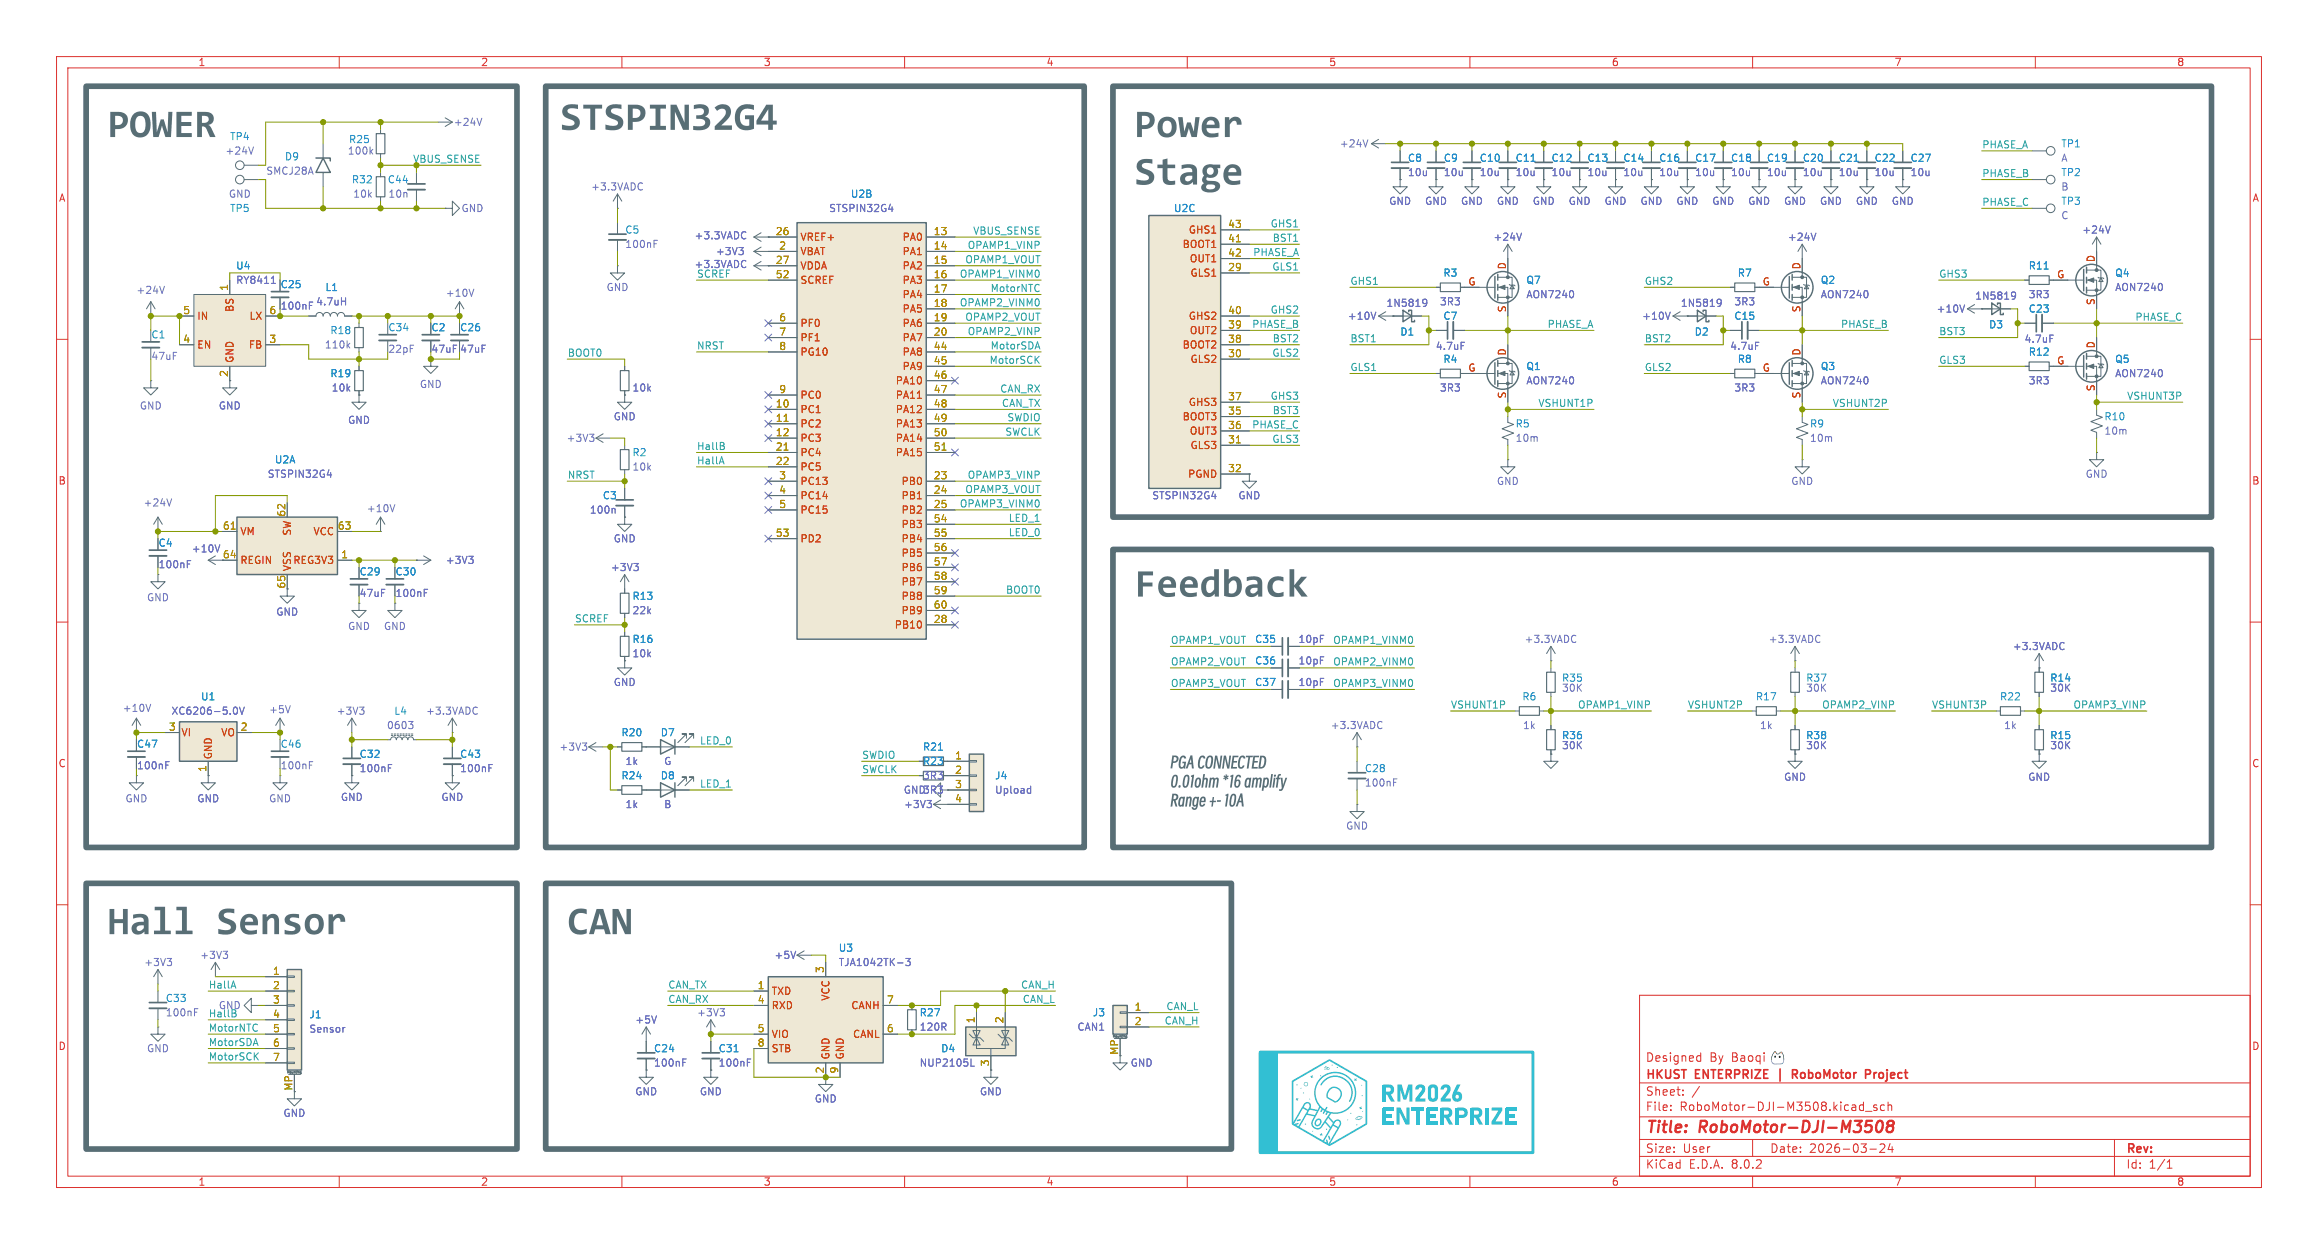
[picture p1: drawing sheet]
<svg xmlns="http://www.w3.org/2000/svg" width="410mm" height="220mm" viewBox="0 0 410 220" stroke-linecap="round" stroke-linejoin="round" font-family="sans-serif">
<defs><g id="words">
<g font-size="7" fill="#586e75">
<text x="19" y="26.3">POWER</text>
<text x="99.1" y="25.1">STSPIN32G4</text>
<text x="200.7" y="26.3">Power</text>
<text x="200.7" y="34.7">Stage</text>
<text x="200.7" y="107.6">Feedback</text>
<text x="19" y="167.3">Hall</text>
<text x="38.3" y="167.3">Sensor</text>
<text x="100.3" y="167.3">CAN</text>
</g>
<g font-size="4.2" fill="#32bfd3">
<text x="244.1" y="195.7">RM2026</text>
<text x="244.2" y="199.8">ENTERPRIZE</text>
</g>
<g font-size="2.8" fill="#dc322f">
<text x="291" y="200.9">Title:</text>
<text x="300.7" y="200.9">RoboMotor-DJI-M3508</text>
</g>
<g font-size="2.1" fill="#dc322f">
<text x="291" y="191.2">HKUST</text>
<text x="291" y="188">Designed</text>
<text x="300" y="191.2">ENTERPRIZE</text>
<text x="302.4" y="188">By</text>
<text x="306.3" y="188">Baoqi</text>
<text x="315.1" y="191.2">|</text>
<text x="318.3" y="191.2">RoboMotor</text>
<text x="331.8" y="191.2">Project</text>
<text x="291" y="196.7">File:</text>
<text x="291" y="194">Sheet:</text>
<text x="297.1" y="196.7">RoboMotor-DJI-M3508.kicad_sch</text>
<text x="291" y="206.9">KiCad</text>
<text x="291" y="204.1">Size:</text>
<text x="297.7" y="204.1">User</text>
<text x="298.7" y="206.9">E.D.A.</text>
<text x="306.3" y="206.9">8.0.2</text>
<text x="313" y="204.1">Date:</text>
<text x="320" y="204.1">2026-03-24</text>
<text x="376" y="204.3">Rev:</text>
<text x="376" y="206.9">Id:</text>
<text x="380.1" y="206.9">1/1</text>
</g>
<g font-size="1.8" fill="#dc322f">
<text x="35" y="11.9">1</text>
<text x="85" y="11.9">2</text>
<text x="135" y="11.9">3</text>
<text x="185" y="11.9">4</text>
<text x="235" y="11.9">5</text>
<text x="285" y="11.9">6</text>
<text x="335" y="11.9">7</text>
<text x="385" y="11.9">8</text>
<text x="10.3" y="35.9">A</text>
<text x="398.3" y="35.9">A</text>
<text x="10.3" y="85.9">B</text>
<text x="398.3" y="85.9">B</text>
<text x="10.3" y="135.9">C</text>
<text x="398.3" y="135.9">C</text>
<text x="10.3" y="185.9">D</text>
<text x="398.3" y="185.9">D</text>
<text x="35" y="209.9">1</text>
<text x="85" y="209.9">2</text>
<text x="135" y="209.9">3</text>
<text x="185" y="209.9">4</text>
<text x="235" y="209.9">5</text>
<text x="285" y="209.9">6</text>
<text x="335" y="209.9">7</text>
<text x="385" y="209.9">8</text>
</g>
<g font-size="1.8" fill="#6c71c4">
<text x="80.2" y="22.5">+24V</text>
<text x="39.8" y="27.5">+24V</text>
<text x="61.4" y="27.5">100k</text>
<text x="61.6" y="25.5">R25</text>
<text x="236.9" y="26.3">+24V</text>
<text x="364.5" y="28.8">A</text>
<text x="40.4" y="35.2">GND</text>
<text x="47" y="31.1">SMCJ28A</text>
<text x="62.4" y="35.2">10k</text>
<text x="68.6" y="35.2">10n</text>
<text x="104.5" y="33.9">+3.3VADC</text>
<text x="248.9" y="31.4">10u</text>
<text x="255.3" y="31.4">10u</text>
<text x="261.6" y="31.4">10u</text>
<text x="268" y="31.4">10u</text>
<text x="274.3" y="31.4">10u</text>
<text x="280.7" y="31.4">10u</text>
<text x="287" y="31.4">10u</text>
<text x="293.4" y="31.4">10u</text>
<text x="299.7" y="31.4">10u</text>
<text x="306.1" y="31.4">10u</text>
<text x="312.4" y="31.4">10u</text>
<text x="318.8" y="31.4">10u</text>
<text x="325.1" y="31.4">10u</text>
<text x="331.5" y="31.4">10u</text>
<text x="337.8" y="31.4">10u</text>
<text x="364.5" y="33.9">B</text>
<text x="81.5" y="37.7">GND</text>
<text x="146.6" y="37.7">STSPIN32G4</text>
<text x="245.6" y="36.4">GND</text>
<text x="252" y="36.4">GND</text>
<text x="258.3" y="36.4">GND</text>
<text x="264.7" y="36.4">GND</text>
<text x="271" y="36.4">GND</text>
<text x="277.4" y="36.4">GND</text>
<text x="283.7" y="36.4">GND</text>
<text x="290.1" y="36.4">GND</text>
<text x="296.4" y="36.4">GND</text>
<text x="302.8" y="36.4">GND</text>
<text x="309.1" y="36.4">GND</text>
<text x="315.5" y="36.4">GND</text>
<text x="321.8" y="36.4">GND</text>
<text x="328.2" y="36.4">GND</text>
<text x="334.5" y="36.4">GND</text>
<text x="364.5" y="39">C</text>
<text x="368.2" y="41.5">+24V</text>
<text x="110.5" y="44.1">100nF</text>
<text x="122.7" y="42.5">+3.3VADC</text>
<text x="122.7" y="47.6">+3.3VADC</text>
<text x="126.5" y="45.3">+3V3</text>
<text x="264.1" y="42.8">+24V</text>
<text x="316.1" y="42.8">+24V</text>
<text x="24" y="52.2">+24V</text>
<text x="41.7" y="50.4">RY8411</text>
<text x="78.7" y="52.7">+10V</text>
<text x="107.2" y="51.7">GND</text>
<text x="123.2" y="49.2">SCREF</text>
<text x="269.9" y="52.9">AON7240</text>
<text x="322" y="52.9">AON7240</text>
<text x="349.3" y="53.2">1N5819</text>
<text x="358.7" y="52.9">3R3</text>
<text x="374" y="51.7">AON7240</text>
<text x="49.5" y="55">100nF</text>
<text x="55.8" y="54.2">4.7uH</text>
<text x="238.3" y="56.8">+10V</text>
<text x="245.1" y="54.5">1N5819</text>
<text x="254.6" y="54.2">3R3</text>
<text x="290.4" y="56.8">+10V</text>
<text x="297.2" y="54.5">1N5819</text>
<text x="306.7" y="54.2">3R3</text>
<text x="342.4" y="55.5">+10V</text>
<text x="26.7" y="63.9">47uF</text>
<text x="57.4" y="61.8">110k</text>
<text x="76.2" y="62.6">47uF 47uF</text>
<text x="253.9" y="62.1">4.7uF</text>
<text x="305.9" y="62.1">4.7uF</text>
<text x="358" y="60.8">4.7uF</text>
<text x="58.6" y="69.5">10k</text>
<text x="74.2" y="68.8">GND</text>
<text x="111.8" y="69.5">10k</text>
<text x="254.6" y="69.5">3R3</text>
<text x="269.9" y="68.2">AON7240</text>
<text x="306.7" y="69.5">3R3</text>
<text x="322" y="68.2">AON7240</text>
<text x="358.7" y="68.2">3R3</text>
<text x="374" y="66.9">AON7240</text>
<text x="24.6" y="72.6">GND</text>
<text x="38.6" y="72.6">GND</text>
<text x="61.5" y="75.2">GND</text>
<text x="108.5" y="74.5">GND</text>
<text x="372.1" y="77.1">10m</text>
<text x="100.1" y="78.3">+3V3</text>
<text x="111.8" y="83.4">10k</text>
<text x="268" y="78.3">10m</text>
<text x="320.1" y="78.3">10m</text>
<text x="25.3" y="89.8">+24V</text>
<text x="47.3" y="84.7">STSPIN32G4</text>
<text x="203.7" y="88.5">STSPIN32G4</text>
<text x="218.9" y="88.5">GND</text>
<text x="264.7" y="86">GND</text>
<text x="316.7" y="86">GND</text>
<text x="368.8" y="84.7">GND</text>
<text x="64.8" y="90.8">+10V</text>
<text x="104.2" y="91">100n</text>
<text x="27.9" y="100.7">100nF</text>
<text x="33.8" y="97.9">+10V</text>
<text x="78.7" y="99.9">+3V3</text>
<text x="108" y="101.2">+3V3</text>
<text x="108.5" y="96.1">GND</text>
<text x="25.9" y="106.5">GND</text>
<text x="63.5" y="105.8">47uF</text>
<text x="69.9" y="105.8">100nF</text>
<text x="48.8" y="109.1">GND</text>
<text x="61.5" y="111.6">GND</text>
<text x="67.8" y="111.6">GND</text>
<text x="111.8" y="108.8">22k</text>
<text x="229.6" y="113.9">10pF</text>
<text x="269.6" y="113.9">+3.3VADC</text>
<text x="312.7" y="113.9">+3.3VADC</text>
<text x="111.8" y="116.4">10k</text>
<text x="229.6" y="117.7">10pF</text>
<text x="355.9" y="115.2">+3.3VADC</text>
<text x="108.5" y="121.5">GND</text>
<text x="229.6" y="121.5">10pF</text>
<text x="276.2" y="120.8">R35</text>
<text x="276.2" y="122.5">30K</text>
<text x="319.4" y="120.8">R37</text>
<text x="319.4" y="122.5">30K</text>
<text x="362.5" y="120.8">R14</text>
<text x="362.5" y="122.5">30K</text>
<text x="21.6" y="126.1">+10V</text>
<text x="30.2" y="126.6">XC6206-5.0V</text>
<text x="47.5" y="126.4">+5V</text>
<text x="59.4" y="126.6">+3V3</text>
<text x="68.3" y="129.1">0603</text>
<text x="75.3" y="126.6">+3.3VADC</text>
<text x="235.3" y="129.1">+3.3VADC</text>
<text x="269.3" y="129.1">1k</text>
<text x="276.2" y="130.9">R36</text>
<text x="311.2" y="129.1">1k</text>
<text x="319.4" y="130.9">R38</text>
<text x="354.4" y="129.1">1k</text>
<text x="362.5" y="130.9">R15</text>
<text x="24.1" y="136.3">100nF</text>
<text x="49.5" y="136.3">100nF</text>
<text x="63.5" y="136.8">100nF</text>
<text x="81.3" y="136.8">100nF</text>
<text x="98.8" y="133">+3V3</text>
<text x="110.5" y="135.5">1k</text>
<text x="117.4" y="135.5">G</text>
<text x="276.2" y="132.7">30K</text>
<text x="319.4" y="132.7">30K</text>
<text x="362.5" y="132.7">30K</text>
<text x="22.1" y="142.1">GND</text>
<text x="34.8" y="142.1">GND</text>
<text x="47.5" y="142.1">GND</text>
<text x="60.2" y="141.8">GND</text>
<text x="78" y="141.8">GND</text>
<text x="110.5" y="143.1">1k</text>
<text x="117.4" y="143.1">B</text>
<text x="159.8" y="140.6">GND3R3</text>
<text x="159.8" y="143.1">+3V3</text>
<text x="163.2" y="138">3R3</text>
<text x="175.9" y="140.6">Upload</text>
<text x="241.3" y="139.3">100nF</text>
<text x="315.5" y="138.3">GND</text>
<text x="358.6" y="138.3">GND</text>
<text x="238" y="146.9">GND</text>
<text x="25.4" y="171.1">+3V3</text>
<text x="35.3" y="169.8">+3V3</text>
<text x="136.9" y="169.8">+5V</text>
<text x="148.3" y="171.1">TJA1042TK-3</text>
<text x="29.2" y="179.9">100nF</text>
<text x="123.2" y="179.9">+3V3</text>
<text x="54.6" y="182.8">Sensor</text>
<text x="112.3" y="181.2">+5V</text>
<text x="162.6" y="182.5">120R</text>
<text x="190.5" y="182.5">CAN1</text>
<text x="25.9" y="186.3">GND</text>
<text x="115.6" y="188.8">100nF</text>
<text x="127" y="188.8">100nF</text>
<text x="162.6" y="188.8">NUP2105L</text>
<text x="199.9" y="188.8">GND</text>
<text x="50" y="197.7">GND</text>
<text x="112.3" y="193.9">GND</text>
<text x="123.7" y="193.9">GND</text>
<text x="144" y="195.2">GND</text>
<text x="173.2" y="193.9">GND</text>
</g>
<g font-size="1.8" fill="#268bd2">
<text x="40.6" y="25">TP4</text>
<text x="50.3" y="28.6">D9</text>
<text x="248.9" y="28.8">C8</text>
<text x="255.3" y="28.8">C9</text>
<text x="261.6" y="28.8">C10</text>
<text x="268" y="28.8">C11</text>
<text x="274.3" y="28.8">C12</text>
<text x="280.7" y="28.8">C13</text>
<text x="287" y="28.8">C14</text>
<text x="293.4" y="28.8">C16</text>
<text x="299.7" y="28.8">C17</text>
<text x="306.1" y="28.8">C18</text>
<text x="312.4" y="28.8">C19</text>
<text x="318.8" y="28.8">C20</text>
<text x="325.1" y="28.8">C21</text>
<text x="331.5" y="28.8">C22</text>
<text x="337.8" y="28.8">C27</text>
<text x="364.5" y="26.3">TP1</text>
<text x="62.1" y="32.6">R32</text>
<text x="68.5" y="32.6">C44</text>
<text x="150.4" y="35.2">U2B</text>
<text x="364.5" y="31.4">TP2</text>
<text x="40.6" y="37.7">TP5</text>
<text x="110.5" y="41.5">C5</text>
<text x="207.5" y="37.7">U2C</text>
<text x="364.5" y="36.4">TP3</text>
<text x="41.7" y="47.9">U4</text>
<text x="358.7" y="47.9">R11</text>
<text x="57.5" y="51.7">L1</text>
<text x="255.2" y="49.1">R3</text>
<text x="269.9" y="50.4">Q7</text>
<text x="307.3" y="49.1">R7</text>
<text x="322" y="50.4">Q2</text>
<text x="374" y="49.1">Q4</text>
<text x="58.3" y="59.3">R18</text>
<text x="68.6" y="58.8">C34</text>
<text x="247.6" y="59.5">D1</text>
<text x="255.2" y="56.8">C7</text>
<text x="299.6" y="59.5">D2</text>
<text x="306.7" y="56.8">C15</text>
<text x="351.7" y="58.3">D3</text>
<text x="358.7" y="55.5">C23</text>
<text x="26.7" y="60.1">C1</text>
<text x="255.2" y="64.4">R4</text>
<text x="269.9" y="65.6">Q1</text>
<text x="307.3" y="64.4">R8</text>
<text x="322" y="65.6">Q3</text>
<text x="358.7" y="63.1">R12</text>
<text x="374" y="64.4">Q5</text>
<text x="58.3" y="66.9">R19</text>
<text x="268" y="75.8">R5</text>
<text x="320.1" y="75.8">R9</text>
<text x="372.1" y="74.5">R10</text>
<text x="48.5" y="82.2">U2A</text>
<text x="111.8" y="80.9">R2</text>
<text x="106.5" y="88.5">C3</text>
<text x="111.8" y="106.3">R13</text>
<text x="111.8" y="113.9">R16</text>
<text x="221.9" y="113.9">C35</text>
<text x="221.9" y="117.7">C36</text>
<text x="35.5" y="124.1">U1</text>
<text x="221.9" y="121.5">C37</text>
<text x="269.2" y="124.1">R6</text>
<text x="310.5" y="124.1">R17</text>
<text x="353.7" y="124.1">R22</text>
<text x="69.6" y="126.6">L4</text>
<text x="109.8" y="130.4">R20</text>
<text x="116.8" y="130.4">D7</text>
<text x="49.5" y="132.4">C46</text>
<text x="63.5" y="134.2">C32</text>
<text x="81.3" y="134.2">C43</text>
<text x="163.2" y="133">R21</text>
<text x="163.2" y="135.5">R23</text>
<text x="241.3" y="136.8">C28</text>
<text x="109.8" y="138">R24</text>
<text x="116.8" y="138">D8</text>
<text x="175.9" y="138">J4</text>
<text x="148.3" y="168.5">U3</text>
<text x="29.2" y="177.4">C33</text>
<text x="162.6" y="179.9">R27</text>
<text x="193.2" y="179.9">J3</text>
<text x="54.6" y="180.3">J1</text>
<text x="115.6" y="186.3">C24</text>
<text x="127" y="186.3">C31</text>
<text x="166.4" y="186.3">D4</text>
</g>
<g font-size="1.8" fill="#859900">
<text x="73" y="28.9">VBUS_SENSE</text>
<text x="68.6" y="62.6">22pF</text>
</g>
<g font-size="1.8" fill="#2aa198">
<text x="350.5" y="26.3">PHASE_A</text>
<text x="350.5" y="31.4">PHASE_B</text>
<text x="172" y="41.6">VBUS_SENSE</text>
<text x="224.6" y="40.3">GHS1</text>
<text x="350.5" y="36.5">PHASE_C</text>
<text x="170.6" y="46.7">OPAMP1_VOUT</text>
<text x="171.1" y="44.1">OPAMP1_VINP</text>
<text x="221.6" y="45.4">PHASE_A</text>
<text x="224.9" y="47.9">GLS1</text>
<text x="225" y="42.8">BST1</text>
<text x="169.7" y="49.2">OPAMP1_VINM0</text>
<text x="175.1" y="51.7">MotorNTC</text>
<text x="238.8" y="50.5">GHS1</text>
<text x="290.8" y="50.5">GHS2</text>
<text x="342.9" y="49.2">GHS3</text>
<text x="169.7" y="54.3">OPAMP2_VINM0</text>
<text x="170.6" y="56.8">OPAMP2_VOUT</text>
<text x="171.1" y="59.4">OPAMP2_VINP</text>
<text x="221.4" y="58.1">PHASE_B</text>
<text x="224.6" y="55.5">GHS2</text>
<text x="273.6" y="58.1">PHASE_A</text>
<text x="325.5" y="58.1">PHASE_B</text>
<text x="342.9" y="59.4">BST3</text>
<text x="377.6" y="56.8">PHASE_C</text>
<text x="100.3" y="63.2">BOOT0</text>
<text x="123.2" y="61.9">NRST</text>
<text x="174.9" y="64.4">MotorSCK</text>
<text x="175.1" y="61.9">MotorSDA</text>
<text x="224.9" y="63.2">GLS2</text>
<text x="225" y="60.6">BST2</text>
<text x="238.8" y="60.6">BST1</text>
<text x="238.8" y="65.7">GLS1</text>
<text x="290.8" y="65.7">GLS2</text>
<text x="290.8" y="60.6">BST2</text>
<text x="342.9" y="64.4">GLS3</text>
<text x="176.8" y="69.5">CAN_RX</text>
<text x="224.6" y="70.8">GHS3</text>
<text x="376.1" y="70.8">VSHUNT3P</text>
<text x="177.1" y="72.1">CAN_TX</text>
<text x="177.7" y="77.1">SWCLK</text>
<text x="178.1" y="74.6">SWDIO</text>
<text x="221.4" y="75.9">PHASE_C</text>
<text x="225" y="73.3">BST3</text>
<text x="272" y="72.1">VSHUNT1P</text>
<text x="324.1" y="72.1">VSHUNT2P</text>
<text x="123.2" y="79.7">HallB</text>
<text x="123.2" y="82.2">HallA</text>
<text x="224.9" y="78.4">GLS3</text>
<text x="100.3" y="84.8">NRST</text>
<text x="169.7" y="89.8">OPAMP3_VINM0</text>
<text x="170.6" y="87.3">OPAMP3_VOUT</text>
<text x="171.1" y="84.8">OPAMP3_VINP</text>
<text x="178.3" y="92.4">LED_1</text>
<text x="178.3" y="94.9">LED_0</text>
<text x="177.8" y="105.1">BOOT0</text>
<text x="101.6" y="110.2">SCREF</text>
<text x="207" y="114">OPAMP1_VOUT</text>
<text x="235.7" y="114">OPAMP1_VINM0</text>
<text x="207" y="117.8">OPAMP2_VOUT</text>
<text x="235.7" y="117.8">OPAMP2_VINM0</text>
<text x="207" y="121.6">OPAMP3_VOUT</text>
<text x="235.7" y="121.6">OPAMP3_VINM0</text>
<text x="256.5" y="125.4">VSHUNT1P</text>
<text x="279" y="125.4">OPAMP1_VINP</text>
<text x="298.4" y="125.4">VSHUNT2P</text>
<text x="322.2" y="125.4">OPAMP2_VINP</text>
<text x="341.6" y="125.4">VSHUNT3P</text>
<text x="366.6" y="125.4">OPAMP3_VINP</text>
<text x="123.7" y="131.7">LED_0</text>
<text x="152.4" y="136.8">SWCLK</text>
<text x="152.4" y="134.3">SWDIO</text>
<text x="123.7" y="139.4">LED_1</text>
<text x="36.8" y="174.9">HallA</text>
<text x="38.6" y="178.7">GND</text>
<text x="118.1" y="174.9">CAN_TX</text>
<text x="118.1" y="177.5">CAN_RX</text>
<text x="180.5" y="174.9">CAN_H</text>
<text x="180.8" y="177.5">CAN_L</text>
<text x="206.2" y="178.7">CAN_L</text>
<text x="36.8" y="180">HallB</text>
<text x="36.8" y="182.5">MotorNTC</text>
<text x="36.8" y="185.1">MotorSDA</text>
<text x="205.9" y="181.3">CAN_H</text>
<text x="36.8" y="187.6">MotorSCK</text>
</g>
<g font-size="1.8" fill="#b58900">
<text x="137.1" y="41.7">26</text>
<text x="165.1" y="41.7">13</text>
<text x="217.1" y="40.4">43</text>
<text x="137.1" y="46.7">27</text>
<text x="137.7" y="44.2">2</text>
<text x="165.1" y="44.2">14</text>
<text x="165.1" y="46.7">15</text>
<text x="217.1" y="42.9">41</text>
<text x="217.1" y="45.5">42</text>
<text x="40.4" y="51.5" transform="rotate(-90 40.4 51.5)">1</text>
<text x="137.1" y="49.3">52</text>
<text x="165.1" y="49.3">16</text>
<text x="165.1" y="51.8">17</text>
<text x="217.1" y="48">29</text>
<text x="32.3" y="55.6">5</text>
<text x="47.6" y="55.6">6</text>
<text x="137.7" y="56.9">6</text>
<text x="137.7" y="59.4">7</text>
<text x="165.1" y="54.4">18</text>
<text x="165.1" y="56.9">19</text>
<text x="165.1" y="59.4">20</text>
<text x="217.1" y="58.2">39</text>
<text x="217.1" y="55.6">40</text>
<text x="32.3" y="60.7">4</text>
<text x="47.6" y="60.7">3</text>
<text x="137.7" y="62">8</text>
<text x="165.1" y="62">44</text>
<text x="165.1" y="64.5">45</text>
<text x="217.1" y="63.3">30</text>
<text x="217.1" y="60.7">38</text>
<text x="40.4" y="66.8" transform="rotate(-90 40.4 66.8)">2</text>
<text x="137.7" y="69.6">9</text>
<text x="165.1" y="67.1">46</text>
<text x="165.1" y="69.6">47</text>
<text x="217.1" y="70.9">37</text>
<text x="137.1" y="72.1">10</text>
<text x="137.1" y="74.7">11</text>
<text x="137.1" y="77.2">12</text>
<text x="165.1" y="72.1">48</text>
<text x="165.1" y="74.7">49</text>
<text x="165.1" y="77.2">50</text>
<text x="217.1" y="73.4">35</text>
<text x="217.1" y="76">36</text>
<text x="137.1" y="79.8">21</text>
<text x="137.1" y="82.3">22</text>
<text x="165.1" y="79.8">51</text>
<text x="217.1" y="78.5">31</text>
<text x="217.1" y="83.6">32</text>
<text x="137.7" y="84.8">3</text>
<text x="137.7" y="87.4">4</text>
<text x="137.7" y="89.9">5</text>
<text x="165.1" y="84.8">23</text>
<text x="165.1" y="87.4">24</text>
<text x="165.1" y="89.9">25</text>
<text x="39.3" y="93.7">61</text>
<text x="50.5" y="91.5" transform="rotate(-90 50.5 91.5)">62</text>
<text x="59.6" y="93.7">63</text>
<text x="137.1" y="95">53</text>
<text x="165.1" y="92.5">54</text>
<text x="165.1" y="95">55</text>
<text x="39.3" y="98.8">64</text>
<text x="60.3" y="98.8">1</text>
<text x="165.1" y="97.5">56</text>
<text x="165.1" y="100.1">57</text>
<text x="165.1" y="102.6">58</text>
<text x="165.1" y="105.2">59</text>
<text x="165.1" y="107.7">60</text>
<text x="165.1" y="110.2">28</text>
<text x="29.8" y="129.3">3</text>
<text x="42.5" y="129.3">2</text>
<text x="36.6" y="136.6" transform="rotate(-90 36.6 136.6)">1</text>
<text x="168.8" y="134.4">1</text>
<text x="168.8" y="136.9">2</text>
<text x="168.8" y="139.5">3</text>
<text x="168.8" y="142">4</text>
<text x="48.2" y="172.5">1</text>
<text x="145.8" y="172.2" transform="rotate(-90 145.8 172.2)">3</text>
<text x="48.2" y="175">2</text>
<text x="48.2" y="177.6">3</text>
<text x="133.9" y="175">1</text>
<text x="133.9" y="177.6">4</text>
<text x="156.8" y="177.6">7</text>
<text x="200.6" y="178.8">1</text>
<text x="48.2" y="180.1">4</text>
<text x="48.2" y="182.6">5</text>
<text x="48.2" y="185.2">6</text>
<text x="133.9" y="182.6">5</text>
<text x="133.9" y="185.2">8</text>
<text x="156.8" y="182.6">6</text>
<text x="172.5" y="181.1" transform="rotate(-90 172.5 181.1)">1</text>
<text x="177.5" y="181.1" transform="rotate(-90 177.5 181.1)">2</text>
<text x="200.6" y="181.4">2</text>
<text x="48.2" y="187.7">7</text>
<text x="148.3" y="189.9" transform="rotate(-90 148.3 189.9)">9</text>
<text x="175" y="188.7" transform="rotate(-90 175 188.7)">3</text>
<text x="197.9" y="186.6" transform="rotate(-90 197.9 186.6)">MP</text>
<text x="51.8" y="193" transform="rotate(-90 51.8 193)">MP</text>
</g>
<g font-size="1.8" fill="#cb4b16">
<text x="210.2" y="41.5">GHS1</text>
<text x="141.5" y="45.3">VBAT</text>
<text x="141.5" y="42.8">VREF+</text>
<text x="141.5" y="47.9">VDDA</text>
<text x="159.6" y="42.8">PA0</text>
<text x="159.6" y="45.3">PA1</text>
<text x="159.6" y="47.9">PA2</text>
<text x="209.1" y="44.1">BOOT1</text>
<text x="210.4" y="46.6">OUT1</text>
<text x="266.4" y="47.7" transform="rotate(-90 266.4 47.7)">D</text>
<text x="318.5" y="47.7" transform="rotate(-90 318.5 47.7)">D</text>
<text x="370.6" y="46.5" transform="rotate(-90 370.6 46.5)">D</text>
<text x="141.5" y="50.4">SCREF</text>
<text x="159.6" y="50.4">PA3</text>
<text x="159.6" y="52.9">PA4</text>
<text x="210.5" y="49.1">GLS1</text>
<text x="259.6" y="50.6">G</text>
<text x="311.7" y="50.6">G</text>
<text x="363.8" y="49.3">G</text>
<text x="34.8" y="56.8">IN</text>
<text x="41.5" y="55.3" transform="rotate(-90 41.5 55.3)">BS</text>
<text x="44" y="56.8">LX</text>
<text x="141.5" y="58">PF0</text>
<text x="159.6" y="55.5">PA5</text>
<text x="159.6" y="58">PA6</text>
<text x="210.2" y="56.8">GHS2</text>
<text x="210.4" y="59.3">OUT2</text>
<text x="266.4" y="55.3" transform="rotate(-90 266.4 55.3)">S</text>
<text x="318.5" y="55.3" transform="rotate(-90 318.5 55.3)">S</text>
<text x="370.6" y="54.1" transform="rotate(-90 370.6 54.1)">S</text>
<text x="34.8" y="61.8">EN</text>
<text x="41.5" y="64.3" transform="rotate(-90 41.5 64.3)">GND</text>
<text x="43.9" y="61.8">FB</text>
<text x="141.5" y="60.6">PF1</text>
<text x="141.5" y="63.1">PG10</text>
<text x="159.6" y="60.6">PA7</text>
<text x="159.6" y="63.1">PA8</text>
<text x="159.6" y="65.6">PA9</text>
<text x="209.1" y="61.8">BOOT2</text>
<text x="210.5" y="64.4">GLS2</text>
<text x="259.6" y="65.8">G</text>
<text x="266.4" y="63" transform="rotate(-90 266.4 63)">D</text>
<text x="311.7" y="65.8">G</text>
<text x="318.5" y="63" transform="rotate(-90 318.5 63)">D</text>
<text x="363.8" y="64.5">G</text>
<text x="370.6" y="61.7" transform="rotate(-90 370.6 61.7)">D</text>
<text x="141.5" y="70.7">PC0</text>
<text x="158.3" y="68.2">PA10</text>
<text x="158.3" y="70.7">PA11</text>
<text x="210.2" y="72">GHS3</text>
<text x="266.4" y="70.6" transform="rotate(-90 266.4 70.6)">S</text>
<text x="318.5" y="70.6" transform="rotate(-90 318.5 70.6)">S</text>
<text x="370.6" y="69.3" transform="rotate(-90 370.6 69.3)">S</text>
<text x="141.5" y="73.3">PC1</text>
<text x="141.5" y="75.8">PC2</text>
<text x="158.3" y="73.3">PA12</text>
<text x="158.3" y="75.8">PA13</text>
<text x="209.1" y="74.5">BOOT3</text>
<text x="210.4" y="77.1">OUT3</text>
<text x="141.5" y="78.3">PC3</text>
<text x="141.5" y="80.9">PC4</text>
<text x="141.5" y="83.4">PC5</text>
<text x="158.3" y="78.3">PA14</text>
<text x="158.3" y="80.9">PA15</text>
<text x="210.5" y="79.6">GLS3</text>
<text x="141.5" y="86">PC13</text>
<text x="141.5" y="88.5">PC14</text>
<text x="159.4" y="86">PB0</text>
<text x="159.4" y="88.5">PB1</text>
<text x="210" y="84.7">PGND</text>
<text x="42.4" y="94.9">VM</text>
<text x="51.7" y="94.8" transform="rotate(-90 51.7 94.8)">SW</text>
<text x="55.4" y="94.9">VCC</text>
<text x="141.5" y="91">PC15</text>
<text x="159.4" y="91">PB2</text>
<text x="159.4" y="93.6">PB3</text>
<text x="42.4" y="99.9">REGIN</text>
<text x="51.7" y="101.1" transform="rotate(-90 51.7 101.1)">VSS</text>
<text x="51.8" y="99.9">REG3V3</text>
<text x="141.5" y="96.1">PD2</text>
<text x="159.4" y="96.1">PB4</text>
<text x="159.4" y="98.7">PB5</text>
<text x="159.4" y="101.2">PB6</text>
<text x="159.4" y="103.7">PB7</text>
<text x="159.4" y="106.3">PB8</text>
<text x="158.2" y="111.4">PB10</text>
<text x="159.4" y="108.8">PB9</text>
<text x="32" y="130.4">VI</text>
<text x="39" y="130.4">VO</text>
<text x="37.7" y="134.4" transform="rotate(-90 37.7 134.4)">GND</text>
<text x="136.4" y="176.1">TXD</text>
<text x="136.4" y="178.7">RXD</text>
<text x="146.9" y="177.1" transform="rotate(-90 146.9 177.1)">VCC</text>
<text x="150.5" y="178.7">CANH</text>
<text x="136.4" y="183.8">VIO</text>
<text x="150.8" y="183.8">CANL</text>
<text x="136.4" y="186.3">STB</text>
<text x="146.9" y="187.5" transform="rotate(-90 146.9 187.5)">GND</text>
<text x="149.5" y="187.5" transform="rotate(-90 149.5 187.5)">GND</text>
</g>
<g font-size="1.8" fill="#586e75">
<text x="49.5" y="51.2">C25</text>
<text x="76.2" y="58.8">C2</text>
<text x="81.3" y="58.8">C26</text>
<text x="27.9" y="96.9">C4</text>
<text x="63.5" y="102">C29</text>
<text x="69.9" y="102">C30</text>
<text x="50.5" y="104.2" transform="rotate(-90 50.5 104.2)">65</text>
<text x="24.1" y="132.4">C47</text>
<text x="145.8" y="189.9" transform="rotate(-90 145.8 189.9)">2</text>
</g>
<g font-size=".5" fill="#586e75">
<text x="196.7" y="183.7">Mounting</text>
<text x="50.6" y="190">Mounting</text>
</g>
</g></defs>
<g fill="none" stroke="#dc322f" stroke-width=".18">
<path d="M10 10h390v200h-390zM12 12h386v196h-386zM60 10v2M110 10v2M160 10v2M210 10v2M260 10v2M310 10v2M360 10v2M10 60h2M398 60h2M10 110h2"/>
<path d="M398 110h2M10 160h2M290 176h108v32h-108zM398 160h2M290 197.5h108M290 191.5h108M295.5 196.3v.1M295.5 195.5v.1M297.7 193.6v.1M297.7 192.8v.1M300.4 186.7l.4 .1M300.6 192.1l-1.3 2"/>
<path d="M300.8 186.2v1.5M300.8 187.6l-.4 .1M329.6 194.9v1.5M329.6 195.5l-.4-.1-.3 .3v.4l.1 .2h.6M330 196.5h1.1M332 195.5l-.4-.1-.2 .2 .1 .2 .5 .2v.3h-.6M333.3 195.5l-.4-.1-.3 .3v.4l.1 .2h.6M334 195.5l.2-.1 .3 .1 .1 .9M334 194.9v1.5M10 210h2M60 208v2M110 208v2"/>
<path d="M160 208v2M210 208v2M260 208v2M290 204.5h108M290 201.5h108M310 201.5v3M310 208v2M330.7 203.2h1.2M332.5 202.4l.6-.1 .2 .1 .1 .3-.9 1.1h.9M334.3 202.2l-.3 1.1h.9M334.7 202.8v1M360 208v2"/>
<path d="M374 201.5v6.5M383.3 206.6h.9M383.3 205.5l.4-.4v1.5M398 210h2"/>
</g>
<path d="M332.1 198.4a.46 .46 0 0 1 .5-.2 .46 .46 0 0 1 .4 .4 1.15 1.15 0 0 1-.8 1.6l-.2-.1a1.54 1.54 0 0 1 .1-1.7zM334.2 199.1l-.3-.2a.44 .44 0 0 1 .4-.7h.3l.3 .2a.44 .44 0 0 1-.4 .7M334.2 199.1a.65 .65 0 0 0-.4 1 .65 .65 0 0 0 .9-.1 .65 .65 0 0 0 0-.8l-.2-.1M334.2 199.1h.3" fill="none" stroke="#dc322f" stroke-width=".4"/>
<path d="M317.4 190l.5 .7M317.8 189.3l-.7-.1v1.5M317.8 189.9l-.7 .1M330 189.2h.6l.2 .3-.1 .4-.7 .1" fill="none" stroke="#dc322f" stroke-width=".3"/>
<g fill="#32bfd3">
<path d="M234.1 191.1l1.2-.8 1.3-.1 1.4 .6 .9 1.1a2.54 2.54 0 0 1-.2 3l-.1-.2 .4-1v-1l-.3-.8-.6-.7-1.2-.7h-1.2l-1 .4-1.1 1v-.1z"/>
<path d="M230.7 191.5l.3-.1 .3 .1 .1 .2-.1 .3-.3 .1-.3-.1-.1-.3 .4 .3 .3-.3-.3-.3-.4 .3z"/>
<path d="M229.3 194.2h.3v.4h-.4z"/>
<path d="M231.8 190.3l.3-.1 .2 .3-.4 .1z"/>
<path d="M231.5 194.3h.2v.1l-.1 .1z"/>
<path d="M235.6 188.3h.1v.2l-.2-.1z"/>
<path d="M234.4 188.5l.7 .3v.3h-.9l.5-.1 .2 .1 .2-.1-.2-.2-.1 .2-.6-.2h.5z"/>
<path d="M235 200.9h.2l.1 .5-.1 .2-.1-.1z"/>
<path d="M238.3 198h.2l-.1 .1h-.1z"/>
<path d="M240.4 195.8l.4-.1v.2l.1 .2-.4 .1z"/>
<circle cx="240.9" cy="193.8" r=".1"/>
<circle cx="230.6" cy="193.3" r=".09"/>
<circle cx="230.1" cy="192.4" r=".09"/>
<circle cx="229.4" cy="191.9" r=".1"/>
<circle cx="236.5" cy="188.8" r=".09"/>
<circle cx="233.6" cy="190.2" r=".09"/>
<circle cx="238.9" cy="196.9" r=".1"/>
</g>
<path d="M313.8 186l.3-.1 .3 .5 .6-.4h.2l.3 .6 .1 .9-.5-1.4-.7 .3-.4-.4-.5 .6-.2 .8 .1-.7z" fill="#040404"/>
<path d="M228.6 191.1l6.6-3.8 6.6 3.9v7.6l-6.6 3.9-1.6-.9h.6l.4 .3-.1-.5 .2-.1 .1 .7 .2 .1 1.6-2.8-.8-.4-1.6 2.7h-.6l-4.3-2.5h.6l4.1 2.4 1.2-2.2-.8-1-.8 1.1-.4 .1h-.4l-.6-.4-.3-.6h.3l.2 .5 .6 .3 .5-.2 .7-1h.3l.9 1 .2-.4h.3l.8 .4 .3-.6-.3-.5-.4 .1-.4 .6h-.3l.2-.3-.9-.9-.4 .6h-.3l1-1.4-.3-.1-.4 .4-.1-.2 .2-.3-.2-.2-.2 .4-.2 .1v-.2l.2-.4-.2-.1-.2 .3h-.2l.2-.5-.3-.2-1.3 2.8h-.3l.1-.3 .4-1-1.3-.3-1.2 2.2h-.6l-.8-.6 .5 .1 .6-.2 .1 .2-.5 .1 .5 .3 1.3-2.3 1.6 .3 .3-.7-1.3-.3-.4 .7h-.2l.2-.4-.7-.5-1.6 2.7h-.4v-4.6h.3v4.3l1.5-2.6h.3l.8 .4 .2-.6-.2-.4h-.4l-.4 .6h-.3l.6-.8 .4-.1 .4 .2 .2 .4-.1 .5 1.2 .3 .4-.6-.1-.1a3.7 3.7 0 0 1-.9-2.3h.3v.1a3.5 3.5 0 0 0 1.6 2.8l.4-.5 .1 .2-.3 .4 .5 .2 1 .2 1-.1a3.5 3.5 0 0 0 2.6-3.9 3.5 3.5 0 0 0-3.7-2.9 3.5 3.5 0 0 0-3.2 3.5l-.3-.1a3.7 3.7 0 0 1 4-3.6 3.7 3.7 0 0 1 3.5 4.1 3.7 3.7 0 0 1-4.4 3.2l-.4 .6 .8 .9 .4-.4h.4l.4 .2 .1 .5-.1 .3-1.9 3.3 6.3-3.6v-7.4l-6.3-3.7-6.4 3.7v2.8h-.3z" fill="#32bfd3"/>
<circle cx="314" cy="186.9" r=".16" fill="#040404"/>
<g fill="#32bfd3">
<path d="M239.8 197.7l.3-.2h.6v.2l.2-.1-.8-.1 .3-.1-.3 .1 .2-.2 .7 .3-.6 .5-.5-.1 .7-.1-.7 .1-.2-.2 .4 .1-.1-.2 .1 .2 .4-.1h.2l-.1-.3-.9 .3z"/>
<path d="M235.1 192.5l.5-.3h.5l.7 .2 .4 .5 .2 .5-.1 .5-.3 .6-.5 .4-.4 .1-1.4-.8-.1-.4h.2l.1 .2 1.3 .8 .4-.3 .4-.5 .1-.6-.1-.4-.6-.5h-.7l-.6 .5-.3 .8h-.2l.2-.7z"/>
<path d="M232.8 198l.5-.2 .4 .3v.6l-.5 .5-.5-.1-.2-.4h.3l.1 .2h.2l.3-.3 .1-.4-.2-.1h-.2l-.3 .6h-.3z"/>
<path d="M233.5 200.5l.3-.1v.2l.1 .2-.3 .1z"/>
<path d="M240.9 196.5h.2v.1h-.2z"/>
<path d="M229.4 198.1l.6-.2 .1 .1-.6 .3z"/>
<path d="M232.1 200h.2l-.1 .2h-.1z"/>
<circle cx="234.6" cy="199.7" r=".11"/>
<circle cx="230.9" cy="198.8" r=".11"/>
</g>
<path d="M313.3 187.4l.3 .6 .4 .1h1.2l.4-.6-.2 .4-.2 .3h-1.3l-.5-.2z" fill="#3c7899"/>
<path d="M314.8 186.2l.3-.1 .1 .2z" fill="#ee8570"/>
<circle cx="314.8" cy="186.9" r=".17" fill="#040404"/>
<g fill="#32bfd3">
<path d="M240.8 191.8l.2 .1-.1 .2-.2-.1z"/>
<circle cx="240" cy="198.9" r=".1"/>
</g>
<path d="M313.9 186.1l.1-.1 .1 .2h-.3z" fill="#ee8570"/>
<g fill="#32bfd3">
<path d="M222.9 186.1h3.2v17.7h-3.2z"/>
<path d="M239.6 190.8l.3-.1v.4h-.3z"/>
</g>
<g fill="none" stroke="#586e75" stroke-width=".18">
<path d="M285.7 31.8v1.2h1.3l-1.3 1.3-1.2-1.3h1.2M285.7 31.8h.1M311.1 50.8h5.4M317 50.8h1.8v5.1M317 49h2.5v3.6h-2.5M318.8 45.7v3.3M319 50.3l.2 .1h.7l.1 .2M319.5 50.4l.4 .7h-.7zM311.1 66.1h5.4M317 66.1h1.8v5M317 64.3h2.5v3.5h-2.5M318.8 61v3.3"/>
<path d="M319 65.5l.2 .2h.7l.1 .1M319.5 65.7l.4 .6h-.7zM24.1 129.6h.1M24.1 127l-.7 1.3M24.1 127v2.6M24.1 127l.8 1.3M62.2 127l-.7 1.3M62.2 127v2.6M62.2 127l.8 1.3M68.6 130.8h.5l.1-.3 .4-.2 .4 .2 .1 .3 .2-.3 .3-.2 .4 .2 .1 .3 .2-.3 .3-.2 .4 .2 .1 .3 .2-.3 .3-.2 .4 .2 .2 .3h.5M69.2 130.1h.3M69.2 129.8h.3"/>
<path d="M69.7 130.1h.3M69.7 129.8h.3M70.2 130.1h.3M70.2 129.8h.3M70.7 130.1h.3M70.7 129.8h.3M71.2 130.1h.3M71.2 129.8h.3M71.8 130.1h.2M71.8 129.8h.2M72.3 130.1h.2M72.3 129.8h.2"/>
<path d="M72.8 130.1h.2M72.8 129.8h.2M80 137.2v1.2h1.3l-1.3 1.3-1.3-1.3h1.3M80 137.2h.1M80 129.6h.1M80 127l-.8 1.3M80 127v2.6M80 127l.8 1.3M240 132.1h.1M240 129.6l-.7 1.2M240 129.6v2.5M240 129.6l.8 1.2"/>
<path d="M274.3 133.4v1.2h1.3l-1.3 1.3-1.3-1.3h1.3M274.3 133.4h.1M274.3 128.3v.7M274.3 132.6v.8M353.1 125.7h.7M357.4 125.7h.7M360.7 133.4v1.2h1.2l-1.2 1.3-1.3-1.3h1.3M360.7 133.4h.1"/>
</g>
<path d="M330.2 51.5l.2 .4-.2 .7M330.2 66.7l.2 .4-.2 .7M26.7 124.5l-.5 1.3M63.6 125h.8l-.4 .5M64.1 125.5l.3 .3v.3l-.3 .2M72.3 127.6h.7l-.4 .5M72.8 128.1l.2 .2v.3l-.2 .3M84.2 125l.2 .2M84.4 126.2l-.2 .1M244.2 127.6l.2 .1M244.4 128.7l-.2 .2" fill="none" stroke="#6c71c4" stroke-width=".18"/>
<path d="M273.6 129h1.5v3.6h-1.5zM353.8 125h3.6v1.5h-3.6z" fill="none" stroke="#586e75" stroke-width=".2"/>
<g fill="none" stroke="#586e75" stroke-width=".25">
<path d="M316.5 48.9v3.8M317 48.5v1M317 50.3v1M317 52.1v1M316.5 64.1v3.9M317 63.8v1M317 65.5v1.1M317 67.3v1"/>
<circle cx="317.9" cy="50.8" r="2.79"/>
<circle cx="317.9" cy="66.1" r="2.79"/>
</g>
<g fill="#586e75" stroke="#586e75" stroke-width=".18">
<path d="M317.2 50.8l1.1-.4v.8z"/>
<path d="M317.2 66.1l1.1-.4v.7z"/>
<circle cx="318.8" cy="52.6" r=".25"/>
<circle cx="318.8" cy="49" r=".25"/>
<circle cx="318.8" cy="67.8" r=".25"/>
<circle cx="318.8" cy="64.3" r=".25"/>
</g>
<path d="M31.7 127.6h10.2v7h-10.2z" fill="#eee8d5"/>
<path d="M300.2 54.9l1.6 1-1.6 1zM301.2 55.1v-.2h.6v2h.5v-.2M31.7 127.6h10.2v7h-10.2z" fill="none" stroke="#586e75" stroke-width=".25"/>
<g fill="none" stroke="#586e75" stroke-width=".18">
<path d="M295.9 55.9h7.6M295.9 55.9l1.3 .8M297.2 55.1l-1.3 .8M298.4 55.9h.1M306.1 58.4h2M306.1 50.8h.7M309.1 58.4h2M310.4 50.8h.7M63.5 69.9v1.2h1.3l-1.3 1.3-1.3-1.3h1.3M63.5 69.9h.1M63.5 64.8v.7M63.5 69.1v.8"/>
<path d="M27.9 91.5l-.7 1.2M27.9 91.5v2.5M27.9 91.5l.8 1.2M27.9 101.6v1.3h1.3l-1.3 1.3-1.2-1.3h1.2M27.9 101.6h.1M24.1 133.9v2M29.2 129.6h2.5M36.8 134.6v2.6M41.9 129.6h2.5"/>
</g>
<path d="M295.4 55.2l-.4 1.3M303.8 53l.4-.1 .2 .1a.84 .84 0 0 1-.3 1.2h-.3M304.4 53.5l-.2 .2-.4-.1M310.5 60.5h.6M30.4 88.2l-.5 1.3M29.3 135.3h.4M29.3 134.7h.6M41.4 125.2l.2-.2a.68 .68 0 0 1 .4 .7 .68 .68 0 0 1-.4 .6l-.2-.1M42.4 125l.4 1.3 .4-1.3" fill="none" stroke="#6c71c4" stroke-width=".18"/>
<path d="M309.1 56.9v3.1M22.6 133.9h3.1" fill="none" stroke="#586e75" stroke-width=".33"/>
<path d="M308.1 56.9v3.1M22.6 132.9h3.1" fill="none" stroke="#586e75" stroke-width=".3"/>
<path d="M306.8 50h3.6v1.6h-3.6zM62.7 65.5h1.6v3.6h-1.6z" fill="none" stroke="#586e75" stroke-width=".2"/>
<path d="M41.9 91.5h17.8v10.1h-17.8z" fill="#eee8d5"/>
<g fill="none" stroke="#586e75" stroke-width=".25">
<path d="M264.4 48.9v3.8M264.9 48.5v1M264.9 50.3v1M264.9 52.1v1M41.9 91.5h17.8v10.1h-17.8z"/>
<circle cx="265.8" cy="50.8" r="2.79"/>
</g>
<g fill="none" stroke="#586e75" stroke-width=".18">
<path d="M43.2 31.8h2.5M43.2 29.2h2.5M247.6 31.8v1.2h1.3l-1.3 1.3-1.2-1.3h1.2M247.6 31.8h.1M247.6 26.7v2M247.6 29.7v2.1M254 31.8v1.2h1.3l-1.3 1.3-1.3-1.3h1.3M254 31.8h.1M260.3 31.8v1.2h1.3l-1.3 1.3-1.2-1.3h1.2M260.3 31.8h.1M260.3 26.7v2M260.3 29.7v2.1"/>
<path d="M266.7 31.8v1.2h1.3l-1.3 1.3-1.3-1.3h1.3M266.7 31.8h.1M266.7 26.7v2M266.7 29.7v2.1M26.7 53.4l-.8 1.2M26.7 53.4v2.5M26.7 53.4l.7 1.2M81.3 55.9h.1M81.3 53.4l-.8 1.2M81.3 53.4v2.5M81.3 53.4l.7 1.2M254 50.8h.8"/>
<path d="M258.3 50.8h6.1M264.9 50.8h1.8v5.1M264.9 49h2.6v3.6h-2.6M266.7 43.2l-.8 1.3M266.7 43.2v5.8M266.7 43.2l.8 1.3M267 50.3l.1 .1h.7l.2 .2M267.5 50.4l.3 .7h-.7zM26.7 67.3v1.3h1.2l-1.2 1.3-1.3-1.3h1.3M26.7 67.3h.1M26.7 61.5v2M76.2 63.5v1.3h1.3l-1.3 1.3-1.3-1.3h1.3"/>
<path d="M76.2 63.5h.1M306.1 66.1h.7M310.4 66.1h.7M318.8 73.7v1l1 .4-2 .7 2 .8-2 .8 1 .3v1.1M39.4 99.1h2.5M39.4 94h2.5M50.8 88.9v2.6M59.7 99.1h2.5M59.7 94h2.5M73.7 99.1h.1M73.7 99.1h2.5M74.9 98.3l1.3 .8"/>
<path d="M76.2 99.1l-1.3 .7M50.8 101.6v2.6M309.9 125.7h.7M314.2 125.7h.8M360.7 128.3v.7M360.7 132.6v.8"/>
<circle cx="42.4" cy="29.2" r=".76"/>
<circle cx="42.4" cy="31.8" r=".76"/>
</g>
<path d="M40.9 93.6h.7" fill="none" stroke="#b58900" stroke-width=".18"/>
<path d="M29.1 50.6l-.4 1.3M83.8 51.1l-.4 1.3M269.1 41.2l-.4 1.3M278.2 51.5l.1 .4-.1 .7M57.9 84h.8M82.9 98.4h.8l-.4 .5M83.4 98.9l.3 .2v.3l-.3 .2" fill="none" stroke="#6c71c4" stroke-width=".18"/>
<path d="M254.8 50h3.5v1.6h-3.5zM306.8 65.3h3.6v1.5h-3.6zM310.6 125h3.6v1.5h-3.6zM359.9 129h1.5v3.6h-1.5z" fill="none" stroke="#586e75" stroke-width=".2"/>
<g fill="#586e75" stroke="#586e75" stroke-width=".18">
<path d="M265.2 50.8l1-.4v.8z"/>
<circle cx="266.7" cy="52.6" r=".25"/>
<circle cx="266.7" cy="49" r=".25"/>
</g>
<path d="M246.1 29.7h3.1M258.8 29.7h3.1M265.2 29.7h3M25.1 61.5h3.1" fill="none" stroke="#586e75" stroke-width=".33"/>
<path d="M246.1 28.7h3.1M258.8 28.7h3.1M265.2 28.7h3M25.1 60.5h3.1" fill="none" stroke="#586e75" stroke-width=".3"/>
<path d="M270.8 28.5h.7" fill="none" stroke="#268bd2" stroke-width=".18"/>
<path d="M34.3 52.1h12.7v12.7h-12.7z" fill="#eee8d5"/>
<g fill="none" stroke="#586e75" stroke-width=".18">
<path d="M73.7 30.5v2M73.7 33.5v2.1M254 26.7v2M254 29.7v2.1M273 31.8v1.2h1.3l-1.3 1.3-1.2-1.3h1.2M273 31.8h.1M273 26.7v2M273 29.7v2.1M279.4 31.8v1.2h1.3l-1.3 1.3-1.3-1.3h1.3M279.4 31.8h.1M279.4 26.7v2M279.4 29.7v2.1"/>
<path d="M285.7 26.7v2M285.7 29.7v2.1M292.1 31.8v1.2h1.3l-1.3 1.3-1.3-1.3h1.3M292.1 31.8h.1M292.1 26.7v2M292.1 29.7v2.1M298.4 31.8v1.2h1.3l-1.3 1.3-1.2-1.3h1.2M298.4 31.8h.1M298.4 26.7v2M298.4 29.7v2.1M31.7 55.9h2.6M34.3 52.1h12.7v12.7h-12.7z"/>
<path d="M40.6 49.5v2.6M47 55.9h2.5M109.2 47v1.3h1.3l-1.3 1.2-1.3-1.2h1.3M109.2 47h.1M246.4 55.9h5.1M254 58.4h2M257 58.4h2.1M31.7 61h2.6M40.6 64.8v2.5M47 61h2.5M105.4 77.5l1.3 .7M105.4 77.5h2.5"/>
<path d="M106.7 76.7l-1.3 .8M110.5 69.9v1.2h1.3l-1.3 1.3-1.3-1.3h1.3M110.5 69.9h.1M110.5 64.8v.7M110.5 69.1v.8M110.5 78.8v.7M254 66.1h.8M258.3 66.1h6.1M264.9 66.1h1.8v5M264.9 64.3h2.6v3.5h-2.6M266.7 73.7v1l1 .4-2 .7 2 .8-2 .8 1 .3v1.1M266.7 61v3.3"/>
<path d="M267 65.5l.1 .2h.7l.2 .1M267.5 65.7l.3 .6h-.7zM67.3 94h.1M67.3 91.5l-.8 1.2M67.3 91.5v2.5M67.3 91.5l.8 1.2M110.5 91.5v1.2h1.3l-1.3 1.3-1.3-1.3h1.3M110.5 91.5h.1M110.5 83.1v.7M110.5 86.4v2M110.5 89.4v2.1M50.8 104.2v1.2h1.3l-1.3 1.3-1.3-1.3h1.3"/>
<path d="M63.5 106.7v1.3h1.3l-1.3 1.2-1.3-1.2h1.3M63.5 106.7h.1M63.5 103.4v2M69.8 106.7v1.3h1.3l-1.3 1.2-1.2-1.2h1.2M69.8 106.7h.1M69.8 103.4v2M110.5 116.9v1.2h1.3l-1.3 1.3-1.3-1.3h1.3M110.5 116.9h.1M110.5 101.6v3.3M110.5 108.5v.7M110.5 111.8v.7M110.5 116.1v.8"/>
<path d="M110.5 101.6l-.8 1.3M110.5 101.6l.8 1.3M80 132.1v2M80 135.1v2.1M109.2 132.1h.8M109.2 139.7h.8M113.5 132.1h8.4M113.5 139.7h8.4M121.4 130.6v-.8h-.8h.8l-1.5 1.5M121.4 138.2v-.8h-.8h.8l-1.5 1.5M122.7 130.6v-.8h-.8h.8l-1.5 1.5M122.7 138.2v-.8h-.8h.8l-1.5 1.5"/>
<path d="M162.6 134.6h.7M166.9 134.6h.7"/>
</g>
<g fill="none" stroke="#6c71c4" stroke-width=".18">
<path d="M48 50.1h.7M48.2 49l.2-.2v1.3M251.8 53l.3-.1 .2 .1a.84 .84 0 0 1-.3 1.2h-.2M252.4 53.5l-.3 .2-.3-.1M104.3 76.8h.8l-.5 .5M104.8 77.3l.3 .2v.3l-.3 .3M258.4 60.5h.6M278.2 66.7l.1 .4-.1 .7M69.8 89.2l-.4 1.3M108.6 89.9l.2 .2v.7M112.1 99.6h.8l-.4 .5M75 104.8h.5"/>
<path d="M75 104.2h.6M112.7 100.1l.2 .3v.3l-.2 .2M86.5 135.8h.4M86.5 135.2h.6"/>
</g>
<path d="M72.1 33.5h3.1M252.5 29.7h3M271.5 29.7h3.1M277.9 29.7h3M284.2 29.7h3.1M290.6 29.7h3M296.9 29.7h3.1M257 56.9v3.1M109 89.4h3M62 103.4h3M68.3 103.4h3.1M78.5 135.1h3" fill="none" stroke="#586e75" stroke-width=".33"/>
<path d="M72.1 32.5h3.1M252.5 28.7h3M271.5 28.7h3.1M277.9 28.7h3M284.2 28.7h3.1M290.6 28.7h3M296.9 28.7h3.1M256 56.9v3.1M109 88.4h3M62 102.4h3M68.3 102.4h3.1M78.5 134.1h3" fill="none" stroke="#586e75" stroke-width=".3"/>
<path d="M109.7 65.5h1.6v3.6h-1.6zM109.7 79.5h1.6v3.6h-1.6zM254.8 65.3h3.5v1.5h-3.5zM109.7 112.5h1.6v3.6h-1.6zM109.7 104.9h1.6v3.6h-1.6zM110 138.9h3.5v1.6h-3.5zM110 131.3h3.5v1.6h-3.5zM163.3 133.9h3.6v1.5h-3.6z" fill="none" stroke="#586e75" stroke-width=".2"/>
<g fill="none" stroke="#586e75" stroke-width=".25">
<path d="M248.2 54.9l1.5 1-1.5 1zM249.2 55.1v-.2h.5v2h.5v-.2M264.4 64.1v3.9M264.9 63.8v1M264.9 65.5v1.1M264.9 67.3v1M116.8 130.8l2.6 1.3-2.6 1.3zM116.8 138.4l2.6 1.3-2.6 1.3zM119.4 130.8v2.6M119.4 138.4v2.6"/>
<circle cx="265.8" cy="66.1" r="2.79"/>
</g>
<g fill="#586e75" stroke="#586e75" stroke-width=".18">
<path d="M265.2 66.1l1-.4v.7z"/>
<circle cx="266.7" cy="67.8" r=".25"/>
<circle cx="266.7" cy="64.3" r=".25"/>
</g>
<path d="M166 132.7h.7" fill="none" stroke="#268bd2" stroke-width=".18"/>
<path d="M141 39.4h22.8v73.6h-22.8z" fill="#eee8d5"/>
<g fill="none" stroke="#586e75" stroke-width=".25">
<path d="M141 39.4h22.8v73.6h-22.8zM352.3 53.6l1.5 1-1.5 1zM353.3 53.9v-.3h.5v2h.5v-.2M368.6 62.9v3.8M369.1 62.5v1M369.1 64.3v1M369.1 66.1v1"/>
<circle cx="370" cy="64.8" r="2.79"/>
</g>
<g fill="none" stroke="#586e75" stroke-width=".18">
<path d="M109.2 36.8h.1M109.2 34.3l-.7 1.3M109.2 34.3v2.5M109.2 39.4v2M109.2 34.3l.8 1.3M109.2 42.4v2.1M133.3 41.9h7.7M133.3 44.5h7.7M133.3 47h7.7M133.3 41.9l1.3 .8M133.3 47l1.3 .8M133.3 44.5l1.3 .7"/>
<path d="M134.6 41.2l-1.3 .7M134.6 46.2l-1.3 .8M134.6 43.7l-1.3 .8M135.9 41.9h.1M135.9 47h.1M135.9 49.5h5.1M135.9 57.2h5.1M135.9 59.7h5.1M163.8 41.9h5.1M163.8 44.5h5.1M163.8 47h5.1M163.8 49.5h5.1"/>
<path d="M163.8 52.1h5.1M163.8 54.6h5.1M163.8 57.2h5.1M163.8 59.7h5.1M348 54.6h7.6M348 54.6l1.2 .8M349.2 53.9l-1.2 .7M350.5 54.6h.1M358.1 49.5h.8M362.5 49.5h.7M370.8 59.7v3.3M135.9 72.4h5.1"/>
<path d="M135.9 74.9h5.1M135.9 77.5h5.1M135.9 62.2h5.1M135.9 69.9h5.1M163.8 72.4h5.1M163.8 74.9h5.1M163.8 77.5h5.1M163.8 62.2h5.1M163.8 64.8h5.1M163.8 67.3h5.1M163.8 69.9h5.1M363.2 64.8h5.4"/>
<path d="M369.1 64.8h1.7v5.1M369.1 63h2.5v3.6h-2.5M371.1 64.3l.1 .1h.8l.1 .1M371.6 64.4l.4 .6h-.8zM135.9 80h5.1M135.9 82.6h5.1M135.9 85.1h5.1M135.9 87.6h5.1M135.9 90.2h5.1M135.9 95.3h5.1M163.8 80h5.1M163.8 85.1h5.1"/>
<path d="M163.8 87.6h5.1M163.8 90.2h5.1M163.8 95.3h5.1M163.8 92.7h5.1M163.8 97.8h5.1M163.8 110.5h5.1M163.8 100.3h5.1M163.8 102.9h5.1M163.8 105.4h5.1M163.8 108h5.1M27.9 175.3v2M27.9 178.3v2.1"/>
<path d="M44.4 177.8v-1.3l-1.2 1.3 1.2 1.3v-1.3h1.3M45.7 177.8h.1M27.9 181.6v1.3h1.3l-1.3 1.3-1.2-1.3h1.2M27.9 181.6h.1M52.1 193.1v1.2h1.2l-1.2 1.3-1.3-1.3h1.3"/>
</g>
<path d="M138.7 74.5h.7M138.7 79.6h.7M166.6 79.6h.7" fill="none" stroke="#b58900" stroke-width=".18"/>
<path d="M162.3 70.4h.7" fill="none" stroke="#cb4b16" stroke-width=".18"/>
<g fill="none" stroke="#6c71c4" stroke-width=".18">
<path d="M113.4 32.3l.2 .2M113.6 33.5l-.2 .1M157.2 37h.8M115.7 43.1h.4M115.7 42.5h.6M130.7 43.8h.8l-.5 .5M131.2 44.3l.3 .2v.3l-.3 .2M131.7 41l.2 .1M131.7 46.1l.2 .1M131.9 42.1l-.2 .1M131.9 47.2l-.2 .1M347.5 53.9l-.4 1.3"/>
<path d="M355.9 51.7l.4-.1 .1 .2a.84 .84 0 0 1-.3 1.1h-.2M356.5 52.2l-.2 .2h-.4M382.3 65.4l.2 .4-.2 .8M34.4 179h.4M34.4 178.4h.6"/>
</g>
<path d="M358.9 48.8h3.6v1.5h-3.6z" fill="none" stroke="#586e75" stroke-width=".2"/>
<path d="M361.6 47.6h.7" fill="none" stroke="#268bd2" stroke-width=".18"/>
<path d="M107.7 42.4h3M26.4 178.3h3.1" fill="none" stroke="#586e75" stroke-width=".33"/>
<path d="M107.7 41.4h3M26.4 177.3h3.1" fill="none" stroke="#586e75" stroke-width=".3"/>
<g fill="#586e75" stroke="#586e75" stroke-width=".18">
<path d="M369.3 64.8l1-.4v.8z"/>
<circle cx="370.8" cy="66.6" r=".25"/>
<circle cx="370.8" cy="63" r=".25"/>
</g>
<path d="M50.8 171.5h2.5v17.7h-2.5z" fill="#eee8d5"/>
<g fill="none" stroke="#586e75" stroke-width=".18">
<path d="M359.4 31.8h2.5M359.4 36.8h2.5M358.1 57.2h2.1M361.2 57.2h2M363.2 49.5h5.4M369.1 49.5h1.7v5.1M369.1 47.8h2.5v3.5h-2.5M370.8 41.9l-.7 1.3M370.8 41.9v5.9M370.8 41.9l.8 1.3M371.1 49l.1 .2h.8l.1 .1M371.6 49.2l.4 .6h-.8z"/>
<path d="M81.3 60.2v2M358.1 64.8h.8M362.5 64.8h.7M274.3 116.9h.1M274.3 114.3v2.6M274.3 118.1v.8M274.3 114.3l-.7 1.3M274.3 114.3l.8 1.3M24.1 137.2v1.2h1.3l-1.3 1.3-1.2-1.3h1.2M24.1 137.2h.1M36.8 137.2v1.2h1.3l-1.3 1.3-1.2-1.3h1.2M36.8 137.2h.1"/>
<path d="M49.5 137.2v1.2h1.3l-1.3 1.3-1.2-1.3h1.2M49.5 137.2h.1M224.8 121.9h2M227.8 121.9h2.1M240 134.6v2.1M240 137.7v2M268 125.7h.7M272.3 125.7h.7M274.3 122.4v.8M27.9 171.5l-.7 1.2M27.9 171.5v2.5M27.9 171.5l.8 1.2"/>
<path d="M38.1 170.2l-.8 1.3M38.1 170.2v2.5M38.1 170.2l.8 1.3M47 172.7h3.8M47 175.3h3.8M47 177.8h3.8M50.8 177.7h1.3v.2h-1.3zM50.8 175.1h1.3v.3h-1.3zM50.8 172.6h1.3v.3h-1.3zM47 180.4h3.8M47 182.9h3.8M47 185.4h3.8"/>
<path d="M47 188h3.8M50.8 187.8h1.3v.3h-1.3zM50.8 185.3h1.3v.3h-1.3zM50.8 182.8h1.3v.2h-1.3zM50.8 180.2h1.3v.3h-1.3zM50.9 189.8v-.4l.1 .3 .1-.3v.4M51.1 190h2M52.1 190v3.1M52.4 189.4v.3M52.6 189.4h.1M53.1 189.6v.2h.1M53.1 189.6h.1"/>
<path d="M53.2 189.5l-.1 .1M53.2 189.5l.1 .1M53.3 189.5v.3l-.2 .1M53.3 189.8h-.1"/>
<circle cx="362.7" cy="36.8" r=".76"/>
<circle cx="362.7" cy="31.8" r=".76"/>
</g>
<g fill="none" stroke="#586e75" stroke-width=".25">
<path d="M368.6 47.6v3.8M369.1 47.3v1M369.1 49v1M369.1 50.8v1M50.8 171.5h2.5v17.7h-2.5z"/>
<circle cx="370" cy="49.5" r="2.79"/>
</g>
<path d="M373.3 40l-.5 1.2M362.6 59.3h.6M382.3 50.2l.2 .4-.2 .7M278.5 112.3l.2 .2M278.7 113.5l-.2 .1M246.5 138.4h.4M246.5 137.7h.6M30.1 170l.2 .2v.3l-.2 .3M30.3 169.5l-.4 .5M61 181.7l-.2 .1" fill="none" stroke="#6c71c4" stroke-width=".18"/>
<path d="M361.2 55.6v3.1M79.8 60.2h3M227.8 120.4v3.1M238.5 137.7h3.1" fill="none" stroke="#586e75" stroke-width=".33"/>
<path d="M79.8 59.2h3M360.2 55.6v3.1M226.8 120.4v3.1M238.5 136.7h3.1" fill="none" stroke="#586e75" stroke-width=".3"/>
<path d="M358.9 64h3.6v1.5h-3.6zM273.6 118.9h1.5v3.5h-1.5zM268.7 125h3.6v1.5h-3.6z" fill="none" stroke="#586e75" stroke-width=".2"/>
<g fill="#586e75" stroke="#586e75" stroke-width=".18">
<path d="M369.3 49.5l1-.3v.7z"/>
<circle cx="370.8" cy="51.3" r=".25"/>
<circle cx="370.8" cy="47.8" r=".25"/>
</g>
<path d="M135.9 172.7h20.3v15.3h-20.3z" fill="#eee8d5"/>
<path d="M135.9 172.7h20.3v15.3h-20.3z" fill="none" stroke="#586e75" stroke-width=".25"/>
<path d="M370.8 72.4v1l1.1 .4-2.1 .8 2.1 .7-2.1 .8 1 .4v1M266.7 81.3v1.3h1.3l-1.3 1.2-1.3-1.2h1.3M266.7 81.3h.1M133.3 175.3h2.6M133.3 177.8h2.6M146 170.2v2.5M156.2 177.8h2.5M133.3 182.9h2.6M133.3 185.4h2.6M146 188v3.8h1.3l-1.3 1.3-1.2-1.3h1.2M148.6 188v2.5M156.2 182.9h2.5" fill="none" stroke="#586e75" stroke-width=".18"/>
<path d="M158.8 170.3h.9M160.2 169.5h.8l-.4 .5 .3 .1v.5l-.1 .2-.6-.2" fill="none" stroke="#6c71c4" stroke-width=".18"/>
<path d="M170.8 181.6h8.9v5.1h-8.9z" fill="#eee8d5"/>
<path d="M170.8 181.6h8.9v5.1h-8.9z" fill="none" stroke="#586e75" stroke-width=".25"/>
<g fill="none" stroke="#586e75" stroke-width=".18">
<path d="M242.6 25.4l1.2 .8M242.6 25.4h2.5M243.8 24.6l-1.2 .8M304.8 31.8v1.2h1.3l-1.3 1.3-1.3-1.3h1.3M304.8 31.8h.1M304.8 26.7v2M304.8 29.7v2.1M311.1 31.8v1.2h1.3l-1.3 1.3-1.2-1.3h1.2M311.1 31.8h.1M311.1 26.7v2M311.1 29.7v2.1M317.5 31.8v1.2h1.3l-1.3 1.3-1.3-1.3h1.3"/>
<path d="M317.5 31.8h.1M330.2 31.8v1.2h1.3l-1.3 1.3-1.3-1.3h1.3M330.2 31.8h.1M330.2 26.7v2M330.2 29.7v2.1M336.5 31.8v1.2h1.3l-1.3 1.3-1.2-1.3h1.2M336.5 31.8h.1M336.5 26.7v2M336.5 29.7v2.1M243.8 55.9l1.3 .8M243.8 55.9h2.6M245.1 55.1l-1.3 .8"/>
<path d="M246.4 55.9h.1M224.8 114.3h2M224.8 118.1h2M227.8 114.3h2.1M227.8 118.1h2.1M161.3 177.8v.8M172.7 179.1v4.4M177.8 179.1v4.4M125.7 180.4v2.5M125.7 184.2v2M125.7 187.2v2M125.7 180.4l-.7 1.2"/>
<path d="M125.7 180.4l.8 1.2M161.3 182.1v.8M171.4 182.9l.7 .6h1.3l.6 .7M172.7 183.5v1.9h5.1v-1.9M172.7 183.5l.7 1.3h-1.3zM172.7 182.9v.6l.7-1.2h-1.3l.6 1.2M175.3 185.4v3.8M176.5 182.9l.7 .6h1.2l.7 .7M177.2 182.3h1.2l-.6 1.2zM177.8 183.5l.6 1.3h-1.2z"/>
</g>
<path d="M241.9 24.7l-.4 1.3M243.4 55.2l-.5 1.3M127.4 178.4h.7l-.4 .5M127.9 178.9l.2 .2v.3l-.2 .3M132.2 187.9h.4M132.2 187.3h.6M171.7 188.5h.6" fill="none" stroke="#6c71c4" stroke-width=".18"/>
<path d="M303.3 29.7h3M309.6 29.7h3.1M328.7 29.7h3M335 29.7h3.1M227.8 112.8v3M227.8 116.6v3M124.2 187.2h3.1" fill="none" stroke="#586e75" stroke-width=".33"/>
<path d="M303.3 28.7h3M309.6 28.7h3.1M328.7 28.7h3M335 28.7h3.1M226.8 112.8v3M226.8 116.6v3M124.2 186.2h3.1" fill="none" stroke="#586e75" stroke-width=".3"/>
<path d="M160.5 178.6h1.6v3.5h-1.6z" fill="none" stroke="#586e75" stroke-width=".2"/>
<path d="M129.8 186h.8" fill="none" stroke="#268bd2" stroke-width=".18"/>
<path d="M203.2 38.1h12.7v48.3h-12.7z" fill="#eee8d5"/>
<path d="M203.2 38.1h12.7v48.3h-12.7z" fill="none" stroke="#586e75" stroke-width=".25"/>
<g fill="none" stroke="#586e75" stroke-width=".18">
<path d="M317.5 26.7v2M317.5 29.7v2.1M323.8 31.8v1.2h1.3l-1.3 1.3-1.2-1.3h1.2M323.8 31.8h.1M323.8 26.7v2M323.8 29.7v2.1M215.9 48.3h5.1M215.9 58.4h5.1M215.9 55.9h5.1M215.9 43.2h5.1M215.9 45.7h5.1M215.9 40.7h5.1"/>
<path d="M318.8 43.2l-.8 1.3M318.8 43.2v2.5M318.8 43.2l.7 1.3M215.9 63.5h5.1M215.9 78.8h5.1M215.9 73.7h5.1M215.9 76.2h5.1M215.9 71.1h5.1M215.9 61h5.1M215.9 83.8h5.1M240 142.3v1.2h1.3l-1.3 1.3-1.2-1.3h1.2M240 142.3h.1"/>
<path d="M141 168.9l1.2 .8M141 168.9h2.5M142.2 168.2l-1.2 .7M114.3 189.2v1.3h1.3l-1.3 1.3-1.3-1.3h1.3M114.3 189.2h.1M114.3 181.6v4.6M114.3 187.2v2M114.3 181.6l-.8 1.3M114.3 181.6l.8 1.3M125.7 189.2v1.3h1.3l-1.3 1.3-1.2-1.3h1.2M125.7 189.2h.1M175.3 189.2v1.3h1.2l-1.2 1.3-1.3-1.3h1.3"/>
<path d="M175.3 189.2h.1M198.1 186.7v1.3h-1.3l1.3 1.2 1.3-1.2h-1.3"/>
</g>
<path d="M218.7 42.8h.7M218.7 78.3h.7" fill="none" stroke="#b58900" stroke-width=".18"/>
<path d="M321.2 41.2l-.4 1.3M214.3 87.8h.8M116.1 179.7l-.4 1.2M140.7 168.2l-.4 1.3M120.8 187.9h.4M120.8 187.3h.6" fill="none" stroke="#6c71c4" stroke-width=".18"/>
<path d="M316 29.7h3M322.3 29.7h3.1M112.8 187.2h3" fill="none" stroke="#586e75" stroke-width=".33"/>
<path d="M316 28.7h3M322.3 28.7h3.1M112.8 186.2h3" fill="none" stroke="#586e75" stroke-width=".3"/>
<path d="M328 28.5h.7" fill="none" stroke="#268bd2" stroke-width=".18"/>
<path d="M196.8 177.8h2.6v5.1h-2.6z" fill="#eee8d5"/>
<g fill="none" stroke="#586e75" stroke-width=".18">
<path d="M221 83.8v1.3h1.2l-1.2 1.3-1.3-1.3h1.3M221 83.8h.1M166.4 139.7v-1.3l-1.3 1.3 1.3 1.3v-1.3h1.2M167.6 139.7h.1M165.1 142.3l1.3 .7M165.1 142.3h2.5M166.4 141.5l-1.3 .8M198.1 179h1.3v.2h-1.3zM199.4 179.1h3.8M196.9 183.4v-.3l.2 .2 .1-.2v.3M197.1 183.7h2M198.1 181.5h1.3v.2h-1.3z"/>
<path d="M198.1 183.7v3M198.4 183.1v.3M198.6 183.1h.1M199.1 183.4v-.2h.2v.3M199.1 183.5l.1 .1M199.1 183.4h.1M199.2 183.4h.1M199.2 183.6h.1M199.3 183.5l-.1 .1M199.3 183.5h.1M199.4 181.6h3.8"/>
</g>
<path d="M196.8 177.8h2.6v5.1h-2.6z" fill="none" stroke="#586e75" stroke-width=".25"/>
<path d="M164 141.6h.7l-.4 .4M164.5 142l.2 .3v.3l-.2 .2" fill="none" stroke="#6c71c4" stroke-width=".18"/>
<path d="M171.4 133.4h2.6v10.1h-2.6z" fill="#eee8d5"/>
<g fill="none" stroke="#586e75" stroke-width=".18">
<path d="M57.1 25.4v2.6M57.1 30.5v2.5M67.3 22.9v.7M67.3 27.2v.8M67.3 30.5v.8M67.3 34.8v.8M77.5 21.6h2.5M78.7 36.8h1.3v1.3l1.3-1.3-1.3-1.2v1.2M78.7 36.8h.1M78.7 20.8l1.3 .8M80 21.6l-1.3 .8M359.4 26.7h2.5"/>
<path d="M49.5 52.6v2M54.6 55.9h1.3a.64 .64 0 0 1 .6-.6 .64 .64 0 0 1 .6 .6 .64 .64 0 0 1 .7-.6 .64 .64 0 0 1 .6 .6 .64 .64 0 0 1 .7-.6 .64 .64 0 0 1 .6 .6 .64 .64 0 0 1 .6-.6 .64 .64 0 0 1 .7 .6h1.2M63.5 57.2v.7M40.6 67.3v1.3h1.3l-1.3 1.3-1.2-1.3h1.2M63.5 61.5v.7M68.6 60.2v2M76.2 60.2v2M27.9 98.3v2M36.8 99.1l1.3 .7M36.8 99.1h2.6M38.1 98.3l-1.3 .8M318.8 81.3v1.3h1.2l-1.2 1.2-1.3-1.2h1.3"/>
<path d="M318.8 81.3h.1M370.8 80v1.3h1.3l-1.3 1.3-1.2-1.3h1.2M370.8 80h.1M317.5 116.9h.1M317.5 114.3l-.8 1.3M317.5 114.3v2.6M317.5 118.1v.8M317.5 114.3l.8 1.3M360.7 118.1h.1M360.7 115.6l-.8 1.3M360.7 115.6v3.3M360.7 115.6l.7 1.3"/>
<path d="M49.5 129.6h.1M49.5 127v2.6M49.5 133.9v2M49.5 127l-.7 1.3M49.5 127l.8 1.3M62.2 137.2v1.2h1.3l-1.3 1.3-1.2-1.3h1.2M62.2 137.2h.1M62.2 132.1v2M62.2 135.1v2.1M104.1 132.1l1.3 .8M104.1 132.1h2.6M105.4 131.3l-1.3 .8"/>
<path d="M162.6 137.2h.7M166.9 137.2h4.5M167.6 134.6h3.8M167.6 139.7h3.8M171.4 139.6h1.3v.2h-1.3zM171.4 137h1.3v.3h-1.3zM171.4 134.5h1.3v.3h-1.3zM317.5 133.4v1.2h1.3l-1.3 1.3-1.3-1.3h1.3M317.5 133.4h.1M317.5 122.4v.8M317.5 128.3v.7M317.5 132.6v.8"/>
<path d="M360.7 122.4v.8M167.6 142.3h3.8M171.4 142.1h1.3v.3h-1.3z"/>
<circle cx="362.7" cy="26.7" r=".76"/>
</g>
<path d="M55.9 28h2.5v.5M57.1 28l1.3 2.5h-2.5zM171.4 133.4h2.6v10.1h-2.6z" fill="none" stroke="#586e75" stroke-width=".25"/>
<g fill="none" stroke="#6c71c4" stroke-width=".18">
<path d="M65.6 26.8l.3 .5M65.9 26.4l-.4 .5M85.2 20.9l-.4 1.3M54.7 54h.4M54.7 53.4h.6M60.4 53.3h.7M61.1 52.7v1.2M61.5 61.1l.4 .4M61.9 60.7l-.5 .5M33.1 99.7h.5M33.1 99.1h.6M38.9 96.3l-.4 1.3"/>
<path d="M321.7 112.3l.2 .2M321.9 113.5l-.2 .1M364.9 113.6l.2 .1M365.1 114.8l-.2 .1M51.3 124.8l-.4 1.3M54.7 135.3h.4M54.7 134.7h.6M68.7 135.8h.4M68.7 135.2h.6M103 131.4h.8l-.4 .5M103.5 131.9l.3 .2v.3l-.3 .3M181.9 139.4l.4 .1"/>
<path d="M182.3 139v1.3M182.3 140.2l-.4 .1"/>
</g>
<path d="M66.5 31.3h1.6v3.5h-1.6zM66.5 23.6h1.6v3.6h-1.6zM62.7 57.9h1.6v3.6h-1.6zM316.7 118.9h1.6v3.5h-1.6zM359.9 118.9h1.5v3.5h-1.5zM163.3 136.4h3.6v1.5h-3.6zM316.7 129h1.6v3.6h-1.6z" fill="none" stroke="#586e75" stroke-width=".2"/>
<path d="M48 52.6h3.1M67.1 60.2h3M74.7 60.2h3M26.4 98.3h3.1M48 133.9h3.1M60.7 135.1h3.1" fill="none" stroke="#586e75" stroke-width=".33"/>
<path d="M48 51.6h3.1M67.1 59.2h3M74.7 59.2h3M26.4 97.3h3.1M48 132.9h3.1M60.7 134.1h3.1" fill="none" stroke="#586e75" stroke-width=".3"/>
<path d="M127.8 78.8l.3 .3v.3l-.2 .1M127.9 78.3l.2 .2-.2 .3M183.3 63.5l.5 .8M183.5 60.5l.4 1.2M183.8 63l-.7 .7M127.6 80.8l.5 1.2M41.3 173.5l.4 1.3M41.7 179.3l.1 .3-.3 .2M45.2 186.7l.5 .8M45.2 183.6l.4 1.3M45.7 186.2l-.7 .7" fill="none" stroke="#2aa198" stroke-width=".18"/>
<g fill="#586e75">
<path d="M31.2 160.4h1.8v4.2h1.1v.6h-3v-.6h1.1v-3.6h-1z"/>
<path d="M207.4 133.6h.4a.69 .69 0 0 1 .6 .9 .69 .69 0 0 1-.9 .4l-.2 1h-.3l.2-1.3h.3a.4 .4 0 0 0 .6-.3 .4 .4 0 0 0-.5-.4l-.1 .7h-.3z"/>
<path d="M208.8 133.8l.1-.1a.52 .52 0 0 1 .6-.1 .52 .52 0 0 1 .3 .5l-.3 .1a.28 .28 0 0 0-.3-.3 .28 .28 0 0 0-.3 .4l-.1 .8a.35 .35 0 0 0 .3 .6 .35 .35 0 0 0 .3-.5v-.2h-.3l.1-.3h.6l-.2 1.2h-.2v-.2a.54 .54 0 0 1-.8 .2 .54 .54 0 0 1-.1-.8l.1-.8z"/>
<path d="M210.6 133.6h.3l.3 2.3h-.4v-.7h-.5l-.2 .7h-.4l.4-1h.6v-.8l-.3 .8h-.3z"/>
<path d="M212.3 133.8a.53 .53 0 0 1 .5-.2 .53 .53 0 0 1 .4 .5l-.3 .1a.28 .28 0 0 0-.3-.3 .28 .28 0 0 0-.3 .4l-.1 .9a.3 .3 0 0 0 .2 .5 .3 .3 0 0 0 .4-.4l.3 .1a.64 .64 0 0 1-.9 .5 .64 .64 0 0 1-.3-.9l.1-.8z"/>
<path d="M213.6 133.8a.62 .62 0 0 1 .8-.1 .62 .62 0 0 1 .2 .8 1.1 1.1 0 0 1-1.1 1.4l-.2-.2-.1-.5h.3a.32 .32 0 0 0 .3 .5 .32 .32 0 0 0 .3-.5l.1-.9a.32 .32 0 0 0-.2-.4 .32 .32 0 0 0-.3 .4l-.2 .9h-.3l.1-.9z"/>
<path d="M214.9 133.6h.4l.4 1.9 .2-1.9h.3l-.3 2.3h-.4l-.4-1.9-.2 1.9h-.3z"/>
<path d="M216.5 133.6h.3l.4 1.9 .2-1.9h.3l-.3 2.3h-.3l-.4-1.9-.2 1.9h-.3z"/>
<path d="M218 133.6h1.1l-.1 .3h-.7l-.1 .7h.6v.3h-.6l-.1 .7h.7v.3h-1.1z"/>
<path d="M219.3 133.8a.53 .53 0 0 1 .6-.2 .53 .53 0 0 1 .4 .5l-.3 .1a.28 .28 0 0 0-.4-.3 .28 .28 0 0 0-.2 .4l-.1 .9a.3 .3 0 0 0 .2 .5 .3 .3 0 0 0 .3-.4l.3 .1a.64 .64 0 0 1-.8 .5 .64 .64 0 0 1-.3-.9l.1-.8z"/>
<path d="M220.4 133.6h1.2v.3h-.5l-.3 2h-.3l.3-2h-.5z"/>
<path d="M221.7 133.6h1v.3h-.7l-.1 .7h.6v.3h-.7l-.1 .7h.8l-.1 .3h-1z"/>
<path d="M222.9 133.6h.4a.98 .98 0 0 1 .6 1.5l-.2 .5-.3 .2-.8 .1v-.3h.3a1.03 1.03 0 0 0 .7-1.3l-.1-.3-.3-.1-.3 1.7h-.3z"/>
<path d="M207.6 137.1l.1-.1a.6 .6 0 0 1 .6 .3 .6 .6 0 0 1 0 .6 1.29 1.29 0 0 1-.7 1.4 .47 .47 0 0 1-.5-.6h.3a.25 .25 0 0 0 .3 .3 .25 .25 0 0 0 .2-.3l.1-.9a.3 .3 0 0 0 0-.3 .3 .3 0 0 0-.3-.1l-.3 1.3h-.3l.2-1z"/>
<path d="M209.6 137.1l.2-.1a.6 .6 0 0 1 .6 .3 .6 .6 0 0 1 0 .6 1.29 1.29 0 0 1-.8 1.4 .47 .47 0 0 1-.4-.6h.3a.25 .25 0 0 0 .2 .3 .25 .25 0 0 0 .2-.3l.2-.9a.3 .3 0 0 0 0-.3 .3 .3 0 0 0-.4-.1l-.2 1.3h-.3l.1-1z"/>
<path d="M210.7 137.2l.5-.2-.3 2.3h-.3l.3-1.9h-.2z"/>
<path d="M211.6 137.6a.56 .56 0 0 1 .7 .1 .56 .56 0 0 1 .1 .7 .64 .64 0 0 1-.2 .8 .64 .64 0 0 1-.8-.1l-.1-.4h.3a.21 .21 0 0 0 .2 .3 .21 .21 0 0 0 .2-.2l.1-.5a.27 .27 0 0 0 0-.3 .27 .27 0 0 0-.3-.1l-.2 .8h-.3l.1-.6z"/>
<path d="M212.8 136.9h.3l-.1 .7a.37 .37 0 0 1 .5 0 .37 .37 0 0 1 .1 .5l-.1 1.2h-.3l.1-1.3-.1-.2-.2 .2-.2 1.3h-.3z"/>
<path d="M214 137.5h.3v.2a.35 .35 0 0 1 .6 0l.1-.1a.36 .36 0 0 1 .5 0 .36 .36 0 0 1 .1 .4l-.2 1.3h-.3l.2-1.3-.2-.2-.2 .3-.2 1.2h-.3l.2-1.3-.1-.2-.3 .2-.1 1.3h-.4z"/>
<path d="M216.5 137.1l.3 .2v-.3h.3l-.1 .3 .2-.2 .1 .2-.3 .2 .3 .1-.2 .2-.2-.2v.4h-.3l.1-.4-.2 .2-.2-.2 .4-.1-.3-.2z"/>
<path d="M217.6 137.2l.6-.2-.3 2.3h-.3l.2-1.9h-.2z"/>
<path d="M218.7 137.1a.45 .45 0 0 1 .6-.1 .45 .45 0 0 1 .2 .5h-.3a.22 .22 0 0 0-.2-.2 .22 .22 0 0 0-.2 .2l-.1 .5a.54 .54 0 0 1 .7 .1 .54 .54 0 0 1-.1 .7 .52 .52 0 0 1-.5 .5 .52 .52 0 0 1-.5-.6h.3a.27 .27 0 0 0 .3 .3 .27 .27 0 0 0 .2-.4 .3 .3 0 0 0-.2-.5 .3 .3 0 0 0-.3 .4v.2h-.3l.1-1z"/>
<path d="M220.4 137.7l.9-.2-.2 1.8h-.3v-.1a.41 .41 0 0 1-.5 0 .41 .41 0 0 1-.2-.5h.3l.1 .2a.23 .23 0 0 0 .3 .1 .23 .23 0 0 0 .1-.3v-.6a.19 .19 0 0 0-.1-.3 .19 .19 0 0 0-.2 .2l-.2 .7h-.3l.1-.6z"/>
<path d="M221.6 137.5h.3v.2a.35 .35 0 0 1 .6 0l.1-.1a.36 .36 0 0 1 .5 0 .36 .36 0 0 1 .1 .4l-.2 1.3h-.3l.2-1.3-.2-.2-.2 .3-.2 1.2h-.3l.2-1.3-.1-.2-.3 .2-.1 1.3h-.3z"/>
<path d="M223.5 137.5h.3v.1a.43 .43 0 0 1 .5 0 .43 .43 0 0 1 .1 .6 .86 .86 0 0 1-.8 1.1v-.1l-.1 .6h-.3l.1-1.1h.3a.23 .23 0 0 0 .3 .3 .23 .23 0 0 0 .2-.3v-.5a.24 .24 0 0 0 0-.4 .24 .24 0 0 0-.4 .2l-.1 .7h-.3z"/>
<path d="M224.8 136.9h.3l-.3 2.4h-.3z"/>
<path d="M225.3 137.5h.3l-.2 1.8h-.3z"/>
<path d="M226.1 137l.5-.1-.1 .3h-.2l-.1 .3h.3v.3h-.3l-.2 1.5h-.3l.2-1.5h-.2v-.3h.2z"/>
<path d="M226.5 137.5h.3l.1 1.5 .5-1.5h.3l-.8 2.1-.4 .3-.3-.1 .1-.2h.3l.1-.2z"/>
<path d="M207.4 140.4h.4a.61 .61 0 0 1 .6 .5 .61 .61 0 0 1-.5 .7l.4 1h-.4l-.3-1h-.1l-.2 1h-.3l.2-1.3h.3a.37 .37 0 0 0 .6-.2 .37 .37 0 0 0-.5-.5l-.1 .7h-.3z"/>
<path d="M208.7 141l.9-.1-.2 1.7h-.3v-.1a.41 .41 0 0 1-.5 .1 .41 .41 0 0 1-.2-.5h.3v.2a.23 .23 0 0 0 .3 0 .23 .23 0 0 0 .1-.2l.1-.7a.19 .19 0 0 0-.1-.2 .19 .19 0 0 0-.2 .1l-.2 .8h-.3l.1-.7z"/>
<path d="M209.9 140.9h.3v.1a.37 .37 0 0 1 .4-.1 .37 .37 0 0 1 .2 .5l-.2 1.2h-.3l.2-1.3-.2-.2-.2 .3-.2 1.2h-.3z"/>
<path d="M211.2 141l.3-.1 .3 .1v-.1h.3l-.2 1.6a.59 .59 0 0 1-.4 .7 .59 .59 0 0 1-.8-.4l.3-.1a.29 .29 0 0 0 .4 .2 .29 .29 0 0 0 .2-.4 .41 .41 0 0 1-.5 .1 .41 .41 0 0 1-.2-.5h.3v.2a.23 .23 0 0 0 .3 0 .23 .23 0 0 0 .1-.2l.1-.7a.19 .19 0 0 0-.1-.2 .19 .19 0 0 0-.3 .1l-.1 .8h-.3l.1-.7z"/>
<path d="M212.4 141a.52 .52 0 0 1 .7 0 .52 .52 0 0 1 .2 .6l-.1 .3h-.7l-.1 .1a.26 .26 0 0 0 .2 .4 .26 .26 0 0 0 .3-.3l.3 .1a.56 .56 0 0 1-.8 .5 .56 .56 0 0 1-.2-.9v-.2h.8a.24 .24 0 0 0-.1-.4 .24 .24 0 0 0-.3 .2l-.1 .2h-.3z"/>
<path d="M214.5 141h.2v.6h.4v.3h-.5l-.1 .7h-.2l.1-.7h-.4v-.3h.4z"/>
<path d="M215.3 141.5h.7l-.1 .3h-.7z"/>
<path d="M216.8 140.5l.5-.1-.3 2.2h-.3l.3-1.9-.2 .1z"/>
<path d="M217.9 140.5l.2-.1a.6 .6 0 0 1 .5 .2 .6 .6 0 0 1 0 .7 1.29 1.29 0 0 1-.7 1.4 .47 .47 0 0 1-.5-.6h.4a.25 .25 0 0 0 .2 .3 .25 .25 0 0 0 .2-.4l.1-.8a.3 .3 0 0 0 0-.4 .3 .3 0 0 0-.3-.1l-.2 1.4h-.4l.2-1z"/>
<path d="M219.4 140.3h.3l.3 2.3h-.3l-.1-.7h-.5l-.2 .7h-.3l.3-1h.7l-.1-.8-.3 .8h-.3z"/>
<circle cx="208.7" cy="139.1" r=".23"/>
<circle cx="225.5" cy="137.2" r=".2"/>
</g>
<path d="M15.2 15.3h76.2v134.6h-76.2zM96.5 15.3h95.3v134.6h-95.3zM196.8 15.3h194.4v76.2h-194.4zM196.8 97.2h194.4v52.7h-194.4zM15.2 156.2h76.2v47h-76.2zM96.5 156.2h121.3v47h-121.3z" fill="none" stroke="#586e75" stroke-width="1"/>
<path d="M222.9 186.1h48.2v17.7h-48.2z" fill="none" stroke="#32bfd3" stroke-width=".5"/>
<g fill="none" stroke="#859900" stroke-width=".18">
<path d="M45.7 31.8h1.3v5h31.7M57.1 21.6v3.8M57.1 33v3.8M67.3 21.6v1.3M67.3 28v2.5M67.3 35.6v1.2M67.3 29.2h17.8M73.7 29.2v1.3M73.7 35.6v1.2M77.5 21.6h-30.5v7.6h-1.3M109.2 36.8v2.6M245.1 25.4h91.4v1.3"/>
<path d="M247.6 25.4v1.3M254 25.4v1.3M260.3 25.4v1.3M266.7 25.4v1.3M273 25.4v1.3M279.4 25.4v1.3M285.7 25.4v1.3M292.1 25.4v1.3M298.4 25.4v1.3M304.8 25.4v1.3M311.1 25.4v1.3M317.5 25.4v1.3"/>
<path d="M323.8 25.4v1.3M330.2 25.4v1.3M350.5 36.8h8.9M350.5 31.8h8.9M350.5 26.7h8.9M26.7 58.4v-2.5h5v5.1M40.6 49.5v-1.2h8.9v1.2M49.5 54.6v1.3h5.1M62.2 55.9h19.1v1.3M63.5 55.9v1.3M68.6 55.9v1.3M76.2 55.9v1.3"/>
<path d="M109.2 44.5v2.5M123.2 49.5h12.7M168.9 59.7h15.2M168.9 49.5h15.2M168.9 57.2h15.2M168.9 54.6h15.2M168.9 41.9h15.2M168.9 47h15.2M168.9 44.5h15.2M168.9 52.1h15.2M221 55.9h8.9M221 58.4h8.9"/>
<path d="M221 45.7h8.9M221 43.2h8.9M221 48.3h8.9M221 40.7h8.9M238.8 50.8h15.2M251.5 55.9h1.2v5.1h-13.9M252.7 58.4h1.3M259.1 58.4h22.8M266.7 55.9v5.1M290.8 50.8h15.3M303.5 55.9h1.3v5.1h-14M304.8 58.4h1.3"/>
<path d="M311.1 58.4h22.9M318.8 55.9v5.1M342.9 49.5h15.2M355.6 54.6h1.3v5.1h-14M356.9 57.2h1.2M363.2 57.2h22.9M370.8 54.6v5.1M26.7 63.5v3.8M49.5 61h5.1v2.5h14M63.5 62.2v2.6M76.2 62.2v1.3h5.1v-1.3M100.3 63.5h10.2v1.3"/>
<path d="M107.9 77.5h2.6v1.3M123.2 62.2h12.7M168.9 72.4h15.2M168.9 64.8h15.2M168.9 62.2h15.2M168.9 77.5h15.2M168.9 69.9h15.2M168.9 74.9h15.2M221 63.5h8.9M221 61h8.9M221 71.1h8.9M221 73.7h8.9"/>
<path d="M221 76.2h8.9M221 78.8h8.9M238.8 66.1h15.2M266.7 72.4h15.2M266.7 71.1v2.6M266.7 78.8v2.5M290.8 66.1h15.3M318.8 71.1v2.6M318.8 78.8v2.5M318.8 72.4h15.2M342.9 64.8h15.2M370.8 71.1h15.3"/>
<path d="M370.8 69.9v2.5M370.8 77.5v2.5M39.4 94h-11.5v1.3M50.8 88.9v-1.3h-12.7v6.4M62.2 94h5.1M62.2 99.1h11.5M63.5 99.1v1.2M69.8 99.1v1.2M100.3 85.1h10.2M110.5 83.8v2.6M123.2 80h12.7M123.2 82.6h12.7"/>
<path d="M168.9 87.6h15.2M168.9 85.1h15.2M168.9 95.3h15.2M168.9 90.2h15.2M168.9 92.7h15.2M27.9 100.3v1.3M63.5 105.4v1.3M69.8 105.4v1.3M101.6 110.5h8.9M110.5 109.2v2.6M168.9 105.4h15.2M207 114.3h17.8"/>
<path d="M207 118.1h17.8M229.9 114.3h20.3M229.9 118.1h20.3M274.3 116.9v1.2M317.5 116.9v1.2M24.1 135.9v1.3M29.2 129.6h-5.1v1.2M44.4 129.6h5.1v1.2M49.5 135.9v1.3M62.2 130.8h6.4M62.2 129.6v2.5M73.7 130.8h6.3"/>
<path d="M80 129.6v2.5M106.7 132.1h2.5M107.9 132.1v7.6h1.3M121.9 132.1h7.6M121.9 139.7h7.6M152.4 134.6h10.2M152.4 137.2h10.2M207 121.9h17.8M229.9 121.9h20.3M240 132.1v2.5M240 139.7v2.6M256.5 125.7h11.5"/>
<path d="M273 125.7h19.1M274.3 123.2v5.1M298.4 125.7h11.5M315 125.7h20.3M317.5 123.2v5.1M341.6 125.7h11.5M358.1 125.7h21.6M360.7 123.2v5.1M27.9 174v1.3M36.8 175.3h10.2M38.1 172.7h8.9M45.7 177.8h1.3"/>
<path d="M118.1 177.8h15.2M118.1 175.3h15.2M143.5 168.9h2.5v1.3M172.7 177.8v1.3M177.8 175.3v3.8M186.7 175.3h-20.3v2.5h-7.7M186.7 177.8h-17.8v5.1h-10.2M203.2 179.1h8.9M27.9 180.4v1.2M36.8 188h10.2M36.8 182.9h10.2M36.8 185.4h10.2"/>
<path d="M36.8 180.4h10.2M133.3 182.9h-7.6v1.3M133.3 185.4v5.1h15.3M203.2 181.6h8.9"/>
</g>
<g fill="none" stroke="#6c71c4" stroke-width=".18">
<path d="M157.2 37h.8M373.3 40l-.5 1.2M48 50.1h.7M48.2 49l.2-.2v1.3M54.7 54h.4M54.7 53.4h.6M60.4 53.3h.7M61.1 52.7v1.2M130.7 43.8h.8l-.5 .5M131.2 44.3l.3 .2v.3l-.3 .2M131.7 41l.2 .1M131.7 46.1l.2 .1"/>
<path d="M131.9 42.1l-.2 .1M131.9 47.2l-.2 .1M135.3 59.1l1.2 1.2M135.3 56.6l1.2 1.2M136.5 59.1l-1.2 1.2M136.5 56.6l-1.2 1.2M243.4 55.2l-.5 1.3M251.8 53l.3-.1 .2 .1a.84 .84 0 0 1-.3 1.2h-.2M252.4 53.5l-.3 .2-.3-.1M269.1 41.2l-.4 1.3M278.2 51.5l.1 .4-.1 .7M295.4 55.2l-.4 1.3"/>
<path d="M303.8 53l.4-.1 .2 .1a.84 .84 0 0 1-.3 1.2h-.3M304.4 53.5l-.2 .2-.4-.1M321.2 41.2l-.4 1.3M330.2 51.5l.2 .4-.2 .7M347.5 53.9l-.4 1.3M355.9 51.7l.4-.1 .1 .2a.84 .84 0 0 1-.3 1.1h-.2M356.5 52.2l-.2 .2h-.4M362.6 59.3h.6M382.3 50.2l.2 .4-.2 .7M135.3 71.8l1.2 1.2M135.3 69.3l1.2 1.2M135.3 74.3l1.2 1.3"/>
<path d="M135.3 76.9l1.2 1.2M136.5 71.8l-1.2 1.2M136.5 69.3l-1.2 1.2M136.5 74.3l-1.2 1.3M136.5 76.9l-1.2 1.2M168.3 66.7l1.2 1.2M168.3 79.4l1.2 1.2M169.5 66.7l-1.2 1.2M169.5 79.4l-1.2 1.2M258.4 60.5h.6M278.2 66.7l.1 .4-.1 .7M310.5 60.5h.6"/>
<path d="M330.2 66.7l.2 .4-.2 .7M382.3 65.4l.2 .4-.2 .8M33.1 99.7h.5M33.1 99.1h.6M38.9 96.3l-.4 1.3M57.9 84h.8M82.9 98.4h.8l-.4 .5M83.4 98.9l.3 .2v.3l-.3 .2M108.6 89.9l.2 .2v.7M112.1 99.6h.8l-.4 .5M135.3 84.5l1.2 1.2M135.3 87l1.2 1.3"/>
<path d="M135.3 89.6l1.2 1.2M135.3 94.7l1.2 1.2M136.5 84.5l-1.2 1.2M136.5 87l-1.2 1.3M136.5 89.6l-1.2 1.2M136.5 94.7l-1.2 1.2M168.3 97.2l1.2 1.2M168.3 99.7l1.2 1.3M169.5 97.2l-1.2 1.2M169.5 99.7l-1.2 1.3M214.3 87.8h.8M75 104.8h.5"/>
<path d="M75 104.2h.6M112.7 100.1l.2 .3v.3l-.2 .2M168.3 102.3l1.2 1.2M168.3 109.9l1.2 1.2M168.3 107.4l1.2 1.2M169.5 102.3l-1.2 1.2M169.5 109.9l-1.2 1.2M169.5 107.4l-1.2 1.2M364.9 113.6l.2 .1M365.1 114.8l-.2 .1M29.3 135.3h.4M29.3 134.7h.6"/>
<path d="M41.4 125.2l.2-.2a.68 .68 0 0 1 .4 .7 .68 .68 0 0 1-.4 .6l-.2-.1M42.4 125l.4 1.3 .4-1.3M68.7 135.8h.4M68.7 135.2h.6M86.5 135.8h.4M86.5 135.2h.6M181.9 139.4l.4 .1M182.3 139v1.3M164 141.6h.7l-.4 .4M164.5 142l.2 .3v.3l-.2 .2M182.3 140.2l-.4 .1M116.1 179.7l-.4 1.2"/>
<path d="M140.7 168.2l-.4 1.3M158.8 170.3h.9M160.2 169.5h.8l-.4 .5 .3 .1v.5l-.1 .2-.6-.2M61 181.7l-.2 .1M120.8 187.9h.4M120.8 187.3h.6M132.2 187.9h.4M132.2 187.3h.6M171.7 188.5h.6"/>
</g>
<g fill="none" stroke="#586e75" stroke-width=".18">
<path d="M247.6 31.8h.1M247.6 26.7v2M247.6 29.7v2.1M254 31.8h.1M254 26.7v2M254 29.7v2.1M260.3 31.8h.1M260.3 26.7v2M260.3 29.7v2.1M266.7 31.8h.1M266.7 26.7v2M266.7 29.7v2.1"/>
<path d="M273 31.8h.1M273 26.7v2M273 29.7v2.1M279.4 31.8h.1M279.4 26.7v2M279.4 29.7v2.1M285.7 31.8h.1M285.7 26.7v2M285.7 29.7v2.1M292.1 31.8h.1M292.1 26.7v2M292.1 29.7v2.1"/>
<path d="M298.4 31.8h.1M298.4 26.7v2M298.4 29.7v2.1M304.8 31.8h.1M304.8 26.7v2M304.8 29.7v2.1M311.1 31.8h.1M311.1 26.7v2M311.1 29.7v2.1M317.5 31.8h.1M317.5 26.7v2M317.5 29.7v2.1"/>
<path d="M323.8 31.8h.1M323.8 26.7v2M323.8 29.7v2.1M330.2 31.8h.1M330.2 26.7v2M330.2 29.7v2.1M336.5 31.8h.1M336.5 26.7v2M336.5 29.7v2.1M31.7 55.9h2.6M40.6 49.5v2.6M47 55.9h2.5"/>
<path d="M49.5 52.6v2M54.6 55.9h1.3M61 55.9h1.2M135.9 41.9h.1M135.9 47h.1M135.9 49.5h5.1M135.9 57.2h5.1M135.9 41.9h5.1M135.9 44.5h5.1M135.9 47h5.1M135.9 59.7h5.1M163.8 54.6h5.1"/>
<path d="M163.8 49.5h5.1M163.8 57.2h5.1M163.8 41.9h5.1M163.8 44.5h5.1M163.8 47h5.1M163.8 52.1h5.1M163.8 59.7h5.1M215.9 55.9h5.1M215.9 58.4h5.1M215.9 48.3h5.1M215.9 43.2h5.1M215.9 45.7h5.1"/>
<path d="M215.9 40.7h5.1M246.4 55.9h.1M246.4 55.9h1.8M249.7 55.9h1.8M254 50.8h.8M254 58.4h2M257 58.4h2.1M258.3 50.8h3.3M266.7 45.7v2.6M266.7 53.4v2.5M298.4 55.9h.1M298.4 55.9h1.8"/>
<path d="M301.8 55.9h1.7M306.1 50.8h.7M306.1 58.4h2M309.1 58.4h2M310.4 50.8h3.3M318.8 45.7v2.6M318.8 53.4v2.5M350.5 54.6h.1M350.5 54.6h1.8M353.8 54.6h1.8M358.1 49.5h.8M358.1 57.2h2.1"/>
<path d="M361.2 57.2h2M362.5 49.5h3.3M370.8 44.5v2.5M370.8 52.1v2.5M370.8 59.7v2.5M31.7 61h2.6M40.6 64.8v2.5M47 61h2.5M63.5 69.9h.1M63.5 64.8v.7M63.5 69.1v.8M76.2 60.2v2"/>
<path d="M81.3 60.2v2M110.5 69.9h.1M110.5 64.8v.7M110.5 69.1v.8M135.9 72.4h5.1M135.9 74.9h5.1M135.9 77.5h5.1M135.9 62.2h5.1M135.9 69.9h5.1M163.8 64.8h5.1M163.8 72.4h5.1M163.8 74.9h5.1"/>
<path d="M163.8 77.5h5.1M163.8 62.2h5.1M163.8 67.3h5.1M163.8 69.9h5.1M215.9 63.5h5.1M215.9 78.8h5.1M215.9 73.7h5.1M215.9 76.2h5.1M215.9 71.1h5.1M215.9 61h5.1M254 66.1h.8M258.3 66.1h3.3"/>
<path d="M266.7 61v2.5M266.7 68.6v2.5M306.1 66.1h.7M310.4 66.1h3.3M318.8 61v2.5M318.8 68.6v2.5M358.1 64.8h.8M362.5 64.8h3.3M370.8 67.3v2.6M27.9 98.3v2M39.4 99.1h2.5M39.4 94h2.5"/>
<path d="M50.8 88.9v2.6M59.7 99.1h2.5M59.7 94h2.5M73.7 99.1h.1M110.5 91.5h.1M110.5 86.4v2M110.5 89.4v2.1M135.9 80h5.1M135.9 82.6h5.1M135.9 85.1h5.1M135.9 87.6h5.1M135.9 90.2h5.1"/>
<path d="M135.9 95.3h5.1M163.8 80h5.1M163.8 85.1h5.1M163.8 87.6h5.1M163.8 90.2h5.1M163.8 95.3h5.1M163.8 92.7h5.1M163.8 97.8h5.1M215.9 83.8h5.1M221 83.8h.1M50.8 101.6v2.6M63.5 103.4v2"/>
<path d="M69.8 103.4v2M110.5 116.9h.1M110.5 104.2v.7M110.5 108.5v.7M110.5 111.8v.7M110.5 116.1v.8M163.8 110.5h5.1M163.8 100.3h5.1M163.8 102.9h5.1M163.8 105.4h5.1M163.8 108h5.1M224.8 114.3h2"/>
<path d="M224.8 118.1h2M227.8 114.3h2.1M227.8 118.1h2.1M360.7 118.1h.1M360.7 118.1v.8M24.1 133.9v2M29.2 129.6h2.5M36.8 137.2h.1M36.8 134.6v2.6M41.9 129.6h2.5M62.2 137.2h.1M62.2 132.1v2"/>
<path d="M62.2 135.1v2.1M80 137.2h.1M80 132.1v2M80 135.1v2.1M109.2 132.1h.8M109.2 139.7h.8M113.5 132.1h3.3M113.5 139.7h3.3M119.4 132.1h2.5M119.4 139.7h2.5M162.6 134.6h.7M162.6 137.2h.7"/>
<path d="M166.9 134.6h4.5M166.9 137.2h4.5M167.6 139.7h.1M167.6 139.7h3.8M224.8 121.9h2M227.8 121.9h2.1M274.3 133.4h.1M274.3 128.3v.7M274.3 132.6v.8M317.5 133.4h.1M317.5 128.3v.7M317.5 132.6v.8"/>
<path d="M360.7 133.4h.1M360.7 122.4v.8M360.7 128.3v.7M360.7 132.6v.8M167.6 142.3h3.8M47 172.7h3.8M47 175.3h3.8M47 177.8h3.8M133.3 175.3h2.6M133.3 177.8h2.6M146 170.2v2.5M156.2 177.8h2.5"/>
<path d="M161.3 177.8v.8M172.7 179.1v2.5M177.8 179.1v2.5M199.4 179.1h3.8M47 180.4h3.8M47 182.9h3.8M47 185.4h3.8M47 188h3.8M52.1 190v3.1M114.3 189.2h.1M114.3 184.2v2M114.3 187.2v2"/>
<path d="M125.7 189.2h.1M125.7 184.2v2M125.7 187.2v2M133.3 182.9h2.6M133.3 185.4h2.6M146 188v2.5M148.6 188v2.5M156.2 182.9h2.5M161.3 182.1v.8M175.3 189.2h.1M175.3 186.7v2.5M198.1 183.7v3"/>
<path d="M199.4 181.6h3.8"/>
</g>
<path d="M270.8 28.5h.7M328 28.5h.7M361.6 47.6h.7M166 132.7h.7M129.8 186h.8" fill="none" stroke="#268bd2" stroke-width=".18"/>
<path d="M218.7 42.8h.7M138.7 74.5h.7M138.7 79.6h.7M166.6 79.6h.7M218.7 78.3h.7M40.9 93.6h.7" fill="none" stroke="#b58900" stroke-width=".18"/>
<path d="M162.3 70.4h.7" fill="none" stroke="#cb4b16" stroke-width=".18"/>
<g fill="#859900" stroke="#859900" stroke-width=".18">
<circle cx="318.8" cy="58.4" r=".46"/>
<circle cx="318.8" cy="72.4" r=".46"/>
<circle cx="304.8" cy="58.4" r=".46"/>
<circle cx="247.6" cy="25.4" r=".46"/>
<circle cx="266.7" cy="25.4" r=".46"/>
<circle cx="260.3" cy="25.4" r=".46"/>
<circle cx="254" cy="25.4" r=".46"/>
<circle cx="266.7" cy="72.4" r=".46"/>
<circle cx="266.7" cy="58.4" r=".46"/>
<circle cx="298.4" cy="25.4" r=".46"/>
<circle cx="304.8" cy="25.4" r=".46"/>
<circle cx="273" cy="25.4" r=".46"/>
<circle cx="279.4" cy="25.4" r=".46"/>
<circle cx="292.1" cy="25.4" r=".46"/>
<circle cx="285.7" cy="25.4" r=".46"/>
<circle cx="356.9" cy="57.2" r=".46"/>
<circle cx="370.8" cy="57.2" r=".46"/>
<circle cx="370.8" cy="71.1" r=".46"/>
<circle cx="317.5" cy="25.4" r=".46"/>
<circle cx="311.1" cy="25.4" r=".46"/>
<circle cx="330.2" cy="25.4" r=".46"/>
<circle cx="323.8" cy="25.4" r=".46"/>
<circle cx="317.5" cy="125.7" r=".46"/>
<circle cx="252.7" cy="58.4" r=".46"/>
<circle cx="360.7" cy="125.7" r=".46"/>
<circle cx="274.3" cy="125.7" r=".46"/>
<circle cx="57.1" cy="36.8" r=".46"/>
<circle cx="67.3" cy="29.2" r=".46"/>
<circle cx="67.3" cy="21.6" r=".46"/>
<circle cx="57.1" cy="21.6" r=".46"/>
<circle cx="67.3" cy="36.8" r=".46"/>
<circle cx="73.7" cy="36.8" r=".46"/>
<circle cx="81.3" cy="55.9" r=".46"/>
<circle cx="76.2" cy="55.9" r=".46"/>
<circle cx="76.2" cy="63.5" r=".46"/>
<circle cx="68.6" cy="55.9" r=".46"/>
<circle cx="31.7" cy="55.9" r=".46"/>
<circle cx="26.7" cy="55.9" r=".46"/>
<circle cx="38.1" cy="94" r=".46"/>
<circle cx="27.9" cy="94" r=".46"/>
<circle cx="49.5" cy="55.9" r=".46"/>
<circle cx="63.5" cy="55.9" r=".46"/>
<circle cx="63.5" cy="63.5" r=".46"/>
<circle cx="49.5" cy="129.6" r=".46"/>
<circle cx="62.2" cy="130.8" r=".46"/>
<circle cx="80" cy="130.8" r=".46"/>
<circle cx="24.1" cy="129.6" r=".46"/>
<circle cx="69.8" cy="99.1" r=".46"/>
<circle cx="63.5" cy="99.1" r=".46"/>
<circle cx="110.5" cy="85.1" r=".46"/>
<circle cx="161.3" cy="177.8" r=".46"/>
<circle cx="161.3" cy="182.9" r=".46"/>
<circle cx="125.7" cy="182.9" r=".46"/>
<circle cx="146" cy="190.5" r=".46"/>
<circle cx="172.7" cy="177.8" r=".46"/>
<circle cx="177.8" cy="175.3" r=".46"/>
<circle cx="110.5" cy="110.5" r=".46"/>
<circle cx="107.9" cy="132.1" r=".46"/>
</g>
<use href="#words"/>
</svg>
